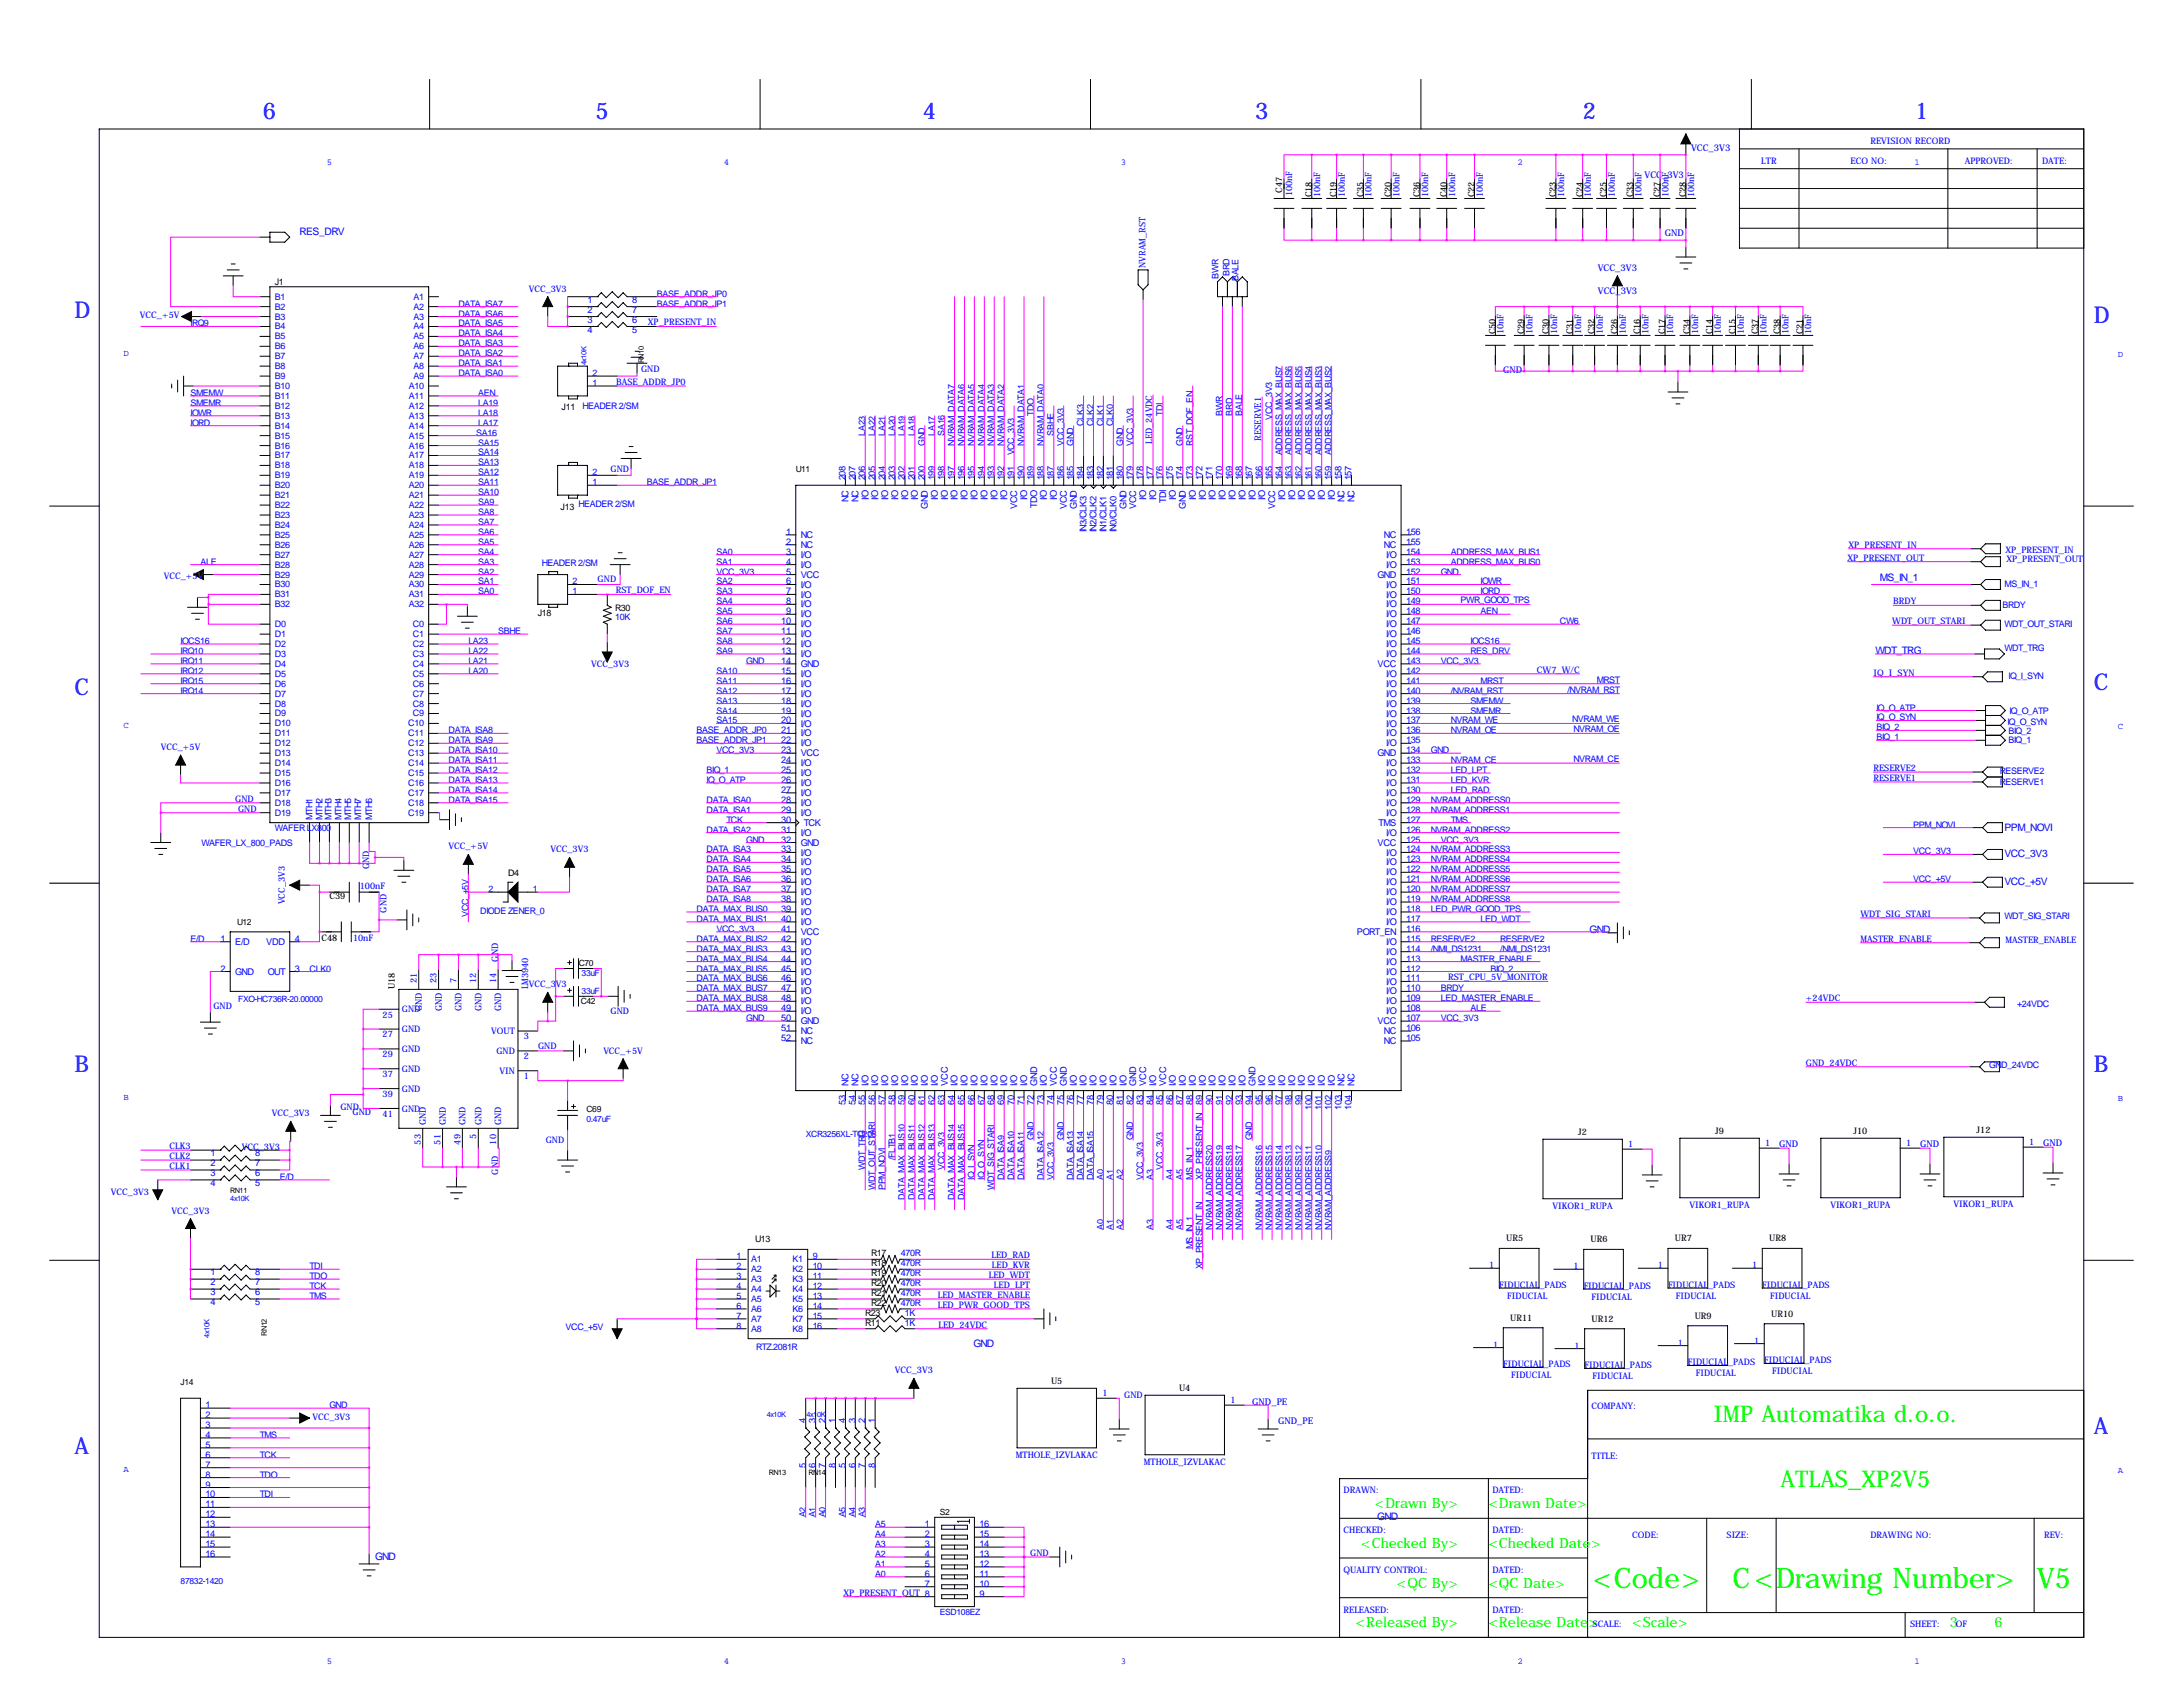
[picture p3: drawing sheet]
<svg xmlns="http://www.w3.org/2000/svg" width="559mm" height="432mm" viewBox="0 0 559 432" stroke-linecap="round" stroke-linejoin="round" font-family="sans-serif">
<defs><g id="words">
<g font-size="7.3" fill="#0f0">
<text x="407.7" y="406.4">&lt;Code&gt;</text>
<text x="443.5" y="406.4">C&lt;Drawing Number&gt;</text>
<text x="521.4" y="406.4">V5</text>
</g>
<g font-size="5.9" fill="#00f">
<text x="67.3" y="30.5">6</text>
<text x="152.4" y="30.5">5</text>
<text x="236.2" y="30.5">4</text>
<text x="321.3" y="30.5">3</text>
<text x="405.1" y="30.5">2</text>
<text x="490.2" y="30.5">1</text>
<text x="19" y="81.3">D</text>
<text x="535.9" y="82.6">D</text>
<text x="19" y="177.8">C</text>
<text x="535.9" y="176.5">C</text>
<text x="19" y="274.3">B</text>
<text x="535.9" y="274.3">B</text>
<text x="535.9" y="367">A</text>
<text x="19" y="372.1">A</text>
</g>
<g font-size="5.9" fill="#0f0">
<text x="438.7" y="364">IMP Automatika d.o.o.</text>
<text x="455.8" y="380.5">ATLAS_XP2V5</text>
</g>
<g font-size="3.6" fill="#0f0">
<text x="352" y="386.1">&lt;Drawn By&gt;</text>
<text x="381" y="386.1">&lt;Drawn Date&gt;</text>
<text x="348.4" y="396.2">&lt;Checked By&gt;</text>
<text x="381" y="396.2">&lt;Checked Date&gt;</text>
<text x="357.6" y="406.4">&lt;QC By&gt;</text>
<text x="381" y="406.4">&lt;QC Date&gt;</text>
<text x="347" y="416.6">&lt;Released By&gt;</text>
<text x="381" y="416.6">&lt;Release Date&gt;</text>
<text x="417.8" y="416.6">&lt;Scale&gt;</text>
<text x="499.1" y="416.6">3</text>
<text x="510.5" y="416.6">6</text>
</g>
<g font-size="2.6" fill="#00f">
<text x="76.7" y="60.2">RES_DRV</text>
<text x="481.2" y="148.8">MS_IN_1</text>
<text x="480.1" y="167.4">WDT_TRG</text>
<text x="513.1" y="212.6">PPM_NOVI</text>
<text x="513.1" y="219.5">VCC_3V3</text>
<text x="513.1" y="226.6">VCC_+5V</text>
<text x="406.9" y="238.8">GND</text>
<text x="249.2" y="344.7">GND</text>
<text x="352.6" y="389.1">GND</text>
<text x="96" y="399.3">GND</text>
</g>
<g font-size="2.4" fill="#00f">
<text x="432.9" y="38.6">VCC_3V3</text>
<text x="421" y="45.5">VCC_3V3</text>
<text x="426.1" y="60.3">GND</text>
<text x="409" y="69.3">VCC_3V3</text>
<text x="150.4" y="77.5">1</text>
<text x="161.8" y="77.5">8</text>
<text x="409.1" y="75.2">VCC_3V3</text>
<text x="150.4" y="80.1">2</text>
<text x="150.4" y="82.6">3</text>
<text x="161.8" y="80.1">7</text>
<text x="161.8" y="82.6">6</text>
<text x="150.4" y="85.1">4</text>
<text x="161.8" y="85.1">5</text>
<text x="384.7" y="95.4">GND</text>
<text x="322.8" y="112.9" transform="rotate(-90 322.8 112.9)">RESERVE1</text>
<text x="216.4" y="122.9" transform="rotate(-90 216.4 122.9)">208</text>
<text x="218.9" y="122.9" transform="rotate(-90 218.9 122.9)">207</text>
<text x="221.5" y="122.9" transform="rotate(-90 221.5 122.9)">206</text>
<text x="224" y="122.9" transform="rotate(-90 224 122.9)">205</text>
<text x="226.6" y="122.9" transform="rotate(-90 226.6 122.9)">204</text>
<text x="229.1" y="122.9" transform="rotate(-90 229.1 122.9)">203</text>
<text x="231.6" y="122.9" transform="rotate(-90 231.6 122.9)">202</text>
<text x="234.2" y="122.9" transform="rotate(-90 234.2 122.9)">201</text>
<text x="236.7" y="122.9" transform="rotate(-90 236.7 122.9)">200</text>
<text x="239.3" y="122.9" transform="rotate(-90 239.3 122.9)">199</text>
<text x="241.8" y="122.9" transform="rotate(-90 241.8 122.9)">198</text>
<text x="244.3" y="122.9" transform="rotate(-90 244.3 122.9)">197</text>
<text x="246.9" y="122.9" transform="rotate(-90 246.9 122.9)">196</text>
<text x="249.4" y="122.9" transform="rotate(-90 249.4 122.9)">195</text>
<text x="252" y="122.9" transform="rotate(-90 252 122.9)">194</text>
<text x="254.5" y="122.9" transform="rotate(-90 254.5 122.9)">193</text>
<text x="257" y="122.9" transform="rotate(-90 257 122.9)">192</text>
<text x="259.6" y="122.9" transform="rotate(-90 259.6 122.9)">191</text>
<text x="262.1" y="122.9" transform="rotate(-90 262.1 122.9)">190</text>
<text x="264.7" y="122.9" transform="rotate(-90 264.7 122.9)">189</text>
<text x="267.2" y="122.9" transform="rotate(-90 267.2 122.9)">188</text>
<text x="269.7" y="122.9" transform="rotate(-90 269.7 122.9)">187</text>
<text x="272.3" y="122.9" transform="rotate(-90 272.3 122.9)">186</text>
<text x="274.8" y="122.9" transform="rotate(-90 274.8 122.9)">185</text>
<text x="277.4" y="122.9" transform="rotate(-90 277.4 122.9)">184</text>
<text x="279.9" y="122.9" transform="rotate(-90 279.9 122.9)">183</text>
<text x="282.4" y="122.9" transform="rotate(-90 282.4 122.9)">182</text>
<text x="285" y="122.9" transform="rotate(-90 285 122.9)">181</text>
<text x="287.5" y="122.9" transform="rotate(-90 287.5 122.9)">180</text>
<text x="290.1" y="122.9" transform="rotate(-90 290.1 122.9)">179</text>
<text x="292.6" y="122.9" transform="rotate(-90 292.6 122.9)">178</text>
<text x="295.1" y="122.9" transform="rotate(-90 295.1 122.9)">177</text>
<text x="297.7" y="122.9" transform="rotate(-90 297.7 122.9)">176</text>
<text x="300.2" y="122.9" transform="rotate(-90 300.2 122.9)">175</text>
<text x="302.8" y="122.9" transform="rotate(-90 302.8 122.9)">174</text>
<text x="305.3" y="122.9" transform="rotate(-90 305.3 122.9)">173</text>
<text x="307.8" y="122.9" transform="rotate(-90 307.8 122.9)">172</text>
<text x="310.4" y="122.9" transform="rotate(-90 310.4 122.9)">171</text>
<text x="312.9" y="122.9" transform="rotate(-90 312.9 122.9)">170</text>
<text x="315.5" y="122.9" transform="rotate(-90 315.5 122.9)">169</text>
<text x="318" y="122.9" transform="rotate(-90 318 122.9)">168</text>
<text x="320.5" y="122.9" transform="rotate(-90 320.5 122.9)">167</text>
<text x="323.1" y="122.9" transform="rotate(-90 323.1 122.9)">166</text>
<text x="325.6" y="122.9" transform="rotate(-90 325.6 122.9)">165</text>
<text x="328.2" y="122.9" transform="rotate(-90 328.2 122.9)">164</text>
<text x="330.7" y="122.9" transform="rotate(-90 330.7 122.9)">163</text>
<text x="333.2" y="122.9" transform="rotate(-90 333.2 122.9)">162</text>
<text x="335.8" y="122.9" transform="rotate(-90 335.8 122.9)">161</text>
<text x="338.3" y="122.9" transform="rotate(-90 338.3 122.9)">160</text>
<text x="340.9" y="122.9" transform="rotate(-90 340.9 122.9)">159</text>
<text x="343.4" y="122.9" transform="rotate(-90 343.4 122.9)">158</text>
<text x="345.9" y="122.9" transform="rotate(-90 345.9 122.9)">157</text>
<text x="217.2" y="128.6" transform="rotate(-90 217.2 128.6)">NC</text>
<text x="219.7" y="128.6" transform="rotate(-90 219.7 128.6)">NC</text>
<text x="222.3" y="128.1" transform="rotate(-90 222.3 128.1)">I/O</text>
<text x="224.8" y="128.1" transform="rotate(-90 224.8 128.1)">I/O</text>
<text x="227.4" y="128.1" transform="rotate(-90 227.4 128.1)">I/O</text>
<text x="229.9" y="128.1" transform="rotate(-90 229.9 128.1)">I/O</text>
<text x="232.4" y="128.1" transform="rotate(-90 232.4 128.1)">I/O</text>
<text x="235" y="128.1" transform="rotate(-90 235 128.1)">I/O</text>
<text x="237.5" y="130.2" transform="rotate(-90 237.5 130.2)">GND</text>
<text x="240.1" y="128.1" transform="rotate(-90 240.1 128.1)">I/O</text>
<text x="242.6" y="128.1" transform="rotate(-90 242.6 128.1)">I/O</text>
<text x="245.1" y="128.1" transform="rotate(-90 245.1 128.1)">I/O</text>
<text x="247.7" y="128.1" transform="rotate(-90 247.7 128.1)">I/O</text>
<text x="250.2" y="128.1" transform="rotate(-90 250.2 128.1)">I/O</text>
<text x="252.8" y="128.1" transform="rotate(-90 252.8 128.1)">I/O</text>
<text x="255.3" y="128.1" transform="rotate(-90 255.3 128.1)">I/O</text>
<text x="257.8" y="128.1" transform="rotate(-90 257.8 128.1)">I/O</text>
<text x="260.4" y="130.2" transform="rotate(-90 260.4 130.2)">VCC</text>
<text x="262.9" y="128.1" transform="rotate(-90 262.9 128.1)">I/O</text>
<text x="265.5" y="130" transform="rotate(-90 265.5 130)">TDO</text>
<text x="268" y="128.1" transform="rotate(-90 268 128.1)">I/O</text>
<text x="270.5" y="128.1" transform="rotate(-90 270.5 128.1)">I/O</text>
<text x="273.1" y="130.2" transform="rotate(-90 273.1 130.2)">VCC</text>
<text x="275.6" y="130.2" transform="rotate(-90 275.6 130.2)">GND</text>
<text x="288.3" y="130.2" transform="rotate(-90 288.3 130.2)">GND</text>
<text x="290.9" y="130.2" transform="rotate(-90 290.9 130.2)">VCC</text>
<text x="293.4" y="128.1" transform="rotate(-90 293.4 128.1)">I/O</text>
<text x="295.9" y="128.1" transform="rotate(-90 295.9 128.1)">I/O</text>
<text x="298.5" y="128.7" transform="rotate(-90 298.5 128.7)">TDI</text>
<text x="301" y="128.1" transform="rotate(-90 301 128.1)">I/O</text>
<text x="303.6" y="130.2" transform="rotate(-90 303.6 130.2)">GND</text>
<text x="306.1" y="128.1" transform="rotate(-90 306.1 128.1)">I/O</text>
<text x="308.6" y="128.1" transform="rotate(-90 308.6 128.1)">I/O</text>
<text x="311.2" y="128.1" transform="rotate(-90 311.2 128.1)">I/O</text>
<text x="313.7" y="128.1" transform="rotate(-90 313.7 128.1)">I/O</text>
<text x="316.3" y="128.1" transform="rotate(-90 316.3 128.1)">I/O</text>
<text x="318.8" y="128.1" transform="rotate(-90 318.8 128.1)">I/O</text>
<text x="321.3" y="128.1" transform="rotate(-90 321.3 128.1)">I/O</text>
<text x="323.9" y="128.1" transform="rotate(-90 323.9 128.1)">I/O</text>
<text x="326.4" y="130.2" transform="rotate(-90 326.4 130.2)">VCC</text>
<text x="329" y="128.1" transform="rotate(-90 329 128.1)">I/O</text>
<text x="331.5" y="128.1" transform="rotate(-90 331.5 128.1)">I/O</text>
<text x="334" y="128.1" transform="rotate(-90 334 128.1)">I/O</text>
<text x="336.6" y="128.1" transform="rotate(-90 336.6 128.1)">I/O</text>
<text x="339.1" y="128.1" transform="rotate(-90 339.1 128.1)">I/O</text>
<text x="341.7" y="128.1" transform="rotate(-90 341.7 128.1)">I/O</text>
<text x="344.2" y="128.6" transform="rotate(-90 344.2 128.6)">NC</text>
<text x="346.7" y="128.6" transform="rotate(-90 346.7 128.6)">NC</text>
<text x="201.2" y="136.9">1</text>
<text x="205" y="137.7">NC</text>
<text x="278.2" y="136.2" transform="rotate(-90 278.2 136.2)">IN3/CLK3</text>
<text x="280.7" y="136.2" transform="rotate(-90 280.7 136.2)">IN2/CLK2</text>
<text x="283.2" y="136.2" transform="rotate(-90 283.2 136.2)">IN1/CLK1</text>
<text x="285.8" y="136.2" transform="rotate(-90 285.8 136.2)">IN0/CLK0</text>
<text x="354.3" y="137.7">NC</text>
<text x="359.9" y="136.9">156</text>
<text x="201.2" y="139.4">2</text>
<text x="201.2" y="142">3</text>
<text x="205" y="140.2">NC</text>
<text x="205" y="142.8">I/O</text>
<text x="354.3" y="140.2">NC</text>
<text x="354.8" y="142.8">I/O</text>
<text x="359.9" y="139.4">155</text>
<text x="359.9" y="142">154</text>
<text x="201.2" y="144.5">4</text>
<text x="201.2" y="147.1">5</text>
<text x="201.2" y="149.6">6</text>
<text x="205" y="145.3">I/O</text>
<text x="205" y="147.9">VCC</text>
<text x="352.6" y="147.9">GND</text>
<text x="354.8" y="145.3">I/O</text>
<text x="359.9" y="147.1">152</text>
<text x="359.9" y="149.6">151</text>
<text x="359.9" y="144.5">153</text>
<text x="201.2" y="152.1">7</text>
<text x="201.2" y="154.7">8</text>
<text x="205" y="152.9">I/O</text>
<text x="205" y="155.5">I/O</text>
<text x="205" y="150.4">I/O</text>
<text x="354.8" y="155.5">I/O</text>
<text x="354.8" y="152.9">I/O</text>
<text x="354.8" y="150.4">I/O</text>
<text x="359.9" y="154.7">149</text>
<text x="359.9" y="152.1">150</text>
<text x="200" y="159.8">10</text>
<text x="201.2" y="157.2">9</text>
<text x="205" y="158">I/O</text>
<text x="205" y="160.6">I/O</text>
<text x="354.8" y="160.6">I/O</text>
<text x="354.8" y="158">I/O</text>
<text x="359.9" y="159.8">147</text>
<text x="359.9" y="157.2">148</text>
<text x="200" y="162.3">11</text>
<text x="200" y="164.8">12</text>
<text x="200" y="167.4">13</text>
<text x="205" y="163.1">I/O</text>
<text x="205" y="165.6">I/O</text>
<text x="354.8" y="165.6">I/O</text>
<text x="354.8" y="163.1">I/O</text>
<text x="359.9" y="167.4">144</text>
<text x="359.9" y="164.8">145</text>
<text x="359.9" y="162.3">146</text>
<text x="200" y="172.5">15</text>
<text x="200" y="169.9">14</text>
<text x="205" y="173.3">I/O</text>
<text x="205" y="170.7">GND</text>
<text x="205" y="168.2">I/O</text>
<text x="352.6" y="170.7">VCC</text>
<text x="354.8" y="173.3">I/O</text>
<text x="354.8" y="168.2">I/O</text>
<text x="359.9" y="172.5">142</text>
<text x="359.9" y="169.9">143</text>
<text x="200" y="175">16</text>
<text x="200" y="177.5">17</text>
<text x="205" y="175.8">I/O</text>
<text x="205" y="178.3">I/O</text>
<text x="354.8" y="178.3">I/O</text>
<text x="354.8" y="175.8">I/O</text>
<text x="359.9" y="177.5">140</text>
<text x="359.9" y="175">141</text>
<text x="200" y="180.1">18</text>
<text x="200" y="182.6">19</text>
<text x="200" y="185.2">20</text>
<text x="205" y="180.9">I/O</text>
<text x="205" y="183.4">I/O</text>
<text x="205" y="186">I/O</text>
<text x="354.8" y="180.9">I/O</text>
<text x="354.8" y="186">I/O</text>
<text x="354.8" y="183.4">I/O</text>
<text x="359.9" y="180.1">139</text>
<text x="359.9" y="185.2">137</text>
<text x="359.9" y="182.6">138</text>
<text x="200" y="187.7">21</text>
<text x="200" y="190.2">22</text>
<text x="205" y="188.5">I/O</text>
<text x="205" y="191">I/O</text>
<text x="354.8" y="188.5">I/O</text>
<text x="354.8" y="191">I/O</text>
<text x="359.9" y="187.7">136</text>
<text x="359.9" y="190.2">135</text>
<text x="200" y="197.9">25</text>
<text x="200" y="192.8">23</text>
<text x="200" y="195.3">24</text>
<text x="205" y="193.6">VCC</text>
<text x="205" y="196.1">I/O</text>
<text x="352.6" y="193.6">GND</text>
<text x="354.8" y="196.1">I/O</text>
<text x="359.9" y="197.9">132</text>
<text x="359.9" y="195.3">133</text>
<text x="359.9" y="192.8">134</text>
<text x="200" y="200.4">26</text>
<text x="200" y="202.9">27</text>
<text x="205" y="198.7">I/O</text>
<text x="205" y="201.2">I/O</text>
<text x="205" y="203.7">I/O</text>
<text x="354.8" y="201.2">I/O</text>
<text x="354.8" y="198.7">I/O</text>
<text x="354.8" y="203.7">I/O</text>
<text x="359.9" y="200.4">131</text>
<text x="359.9" y="202.9">130</text>
<text x="200" y="205.5">28</text>
<text x="200" y="208">29</text>
<text x="205" y="206.3">I/O</text>
<text x="205" y="208.8">I/O</text>
<text x="354.8" y="208.8">I/O</text>
<text x="354.8" y="206.3">I/O</text>
<text x="359.9" y="208">128</text>
<text x="359.9" y="205.5">129</text>
<text x="200" y="213.1">31</text>
<text x="200" y="210.6">30</text>
<text x="200" y="215.6">32</text>
<text x="205" y="213.9">I/O</text>
<text x="205.7" y="211.4">TCK</text>
<text x="352.9" y="211.4">TMS</text>
<text x="354.8" y="213.9">I/O</text>
<text x="359.9" y="210.6">127</text>
<text x="359.9" y="215.6">125</text>
<text x="359.9" y="213.1">126</text>
<text x="200" y="220.7">34</text>
<text x="200" y="218.2">33</text>
<text x="205" y="221.5">I/O</text>
<text x="205" y="216.4">GND</text>
<text x="205" y="219">I/O</text>
<text x="352.6" y="216.4">VCC</text>
<text x="354.8" y="221.5">I/O</text>
<text x="354.8" y="219">I/O</text>
<text x="359.9" y="220.7">123</text>
<text x="359.9" y="218.2">124</text>
<text x="200" y="223.3">35</text>
<text x="200" y="225.8">36</text>
<text x="205" y="224.1">I/O</text>
<text x="205" y="226.6">I/O</text>
<text x="354.8" y="226.6">I/O</text>
<text x="354.8" y="224.1">I/O</text>
<text x="359.9" y="225.8">121</text>
<text x="359.9" y="223.3">122</text>
<text x="200" y="228.3">37</text>
<text x="200" y="230.9">38</text>
<text x="200" y="233.4">39</text>
<text x="205" y="229.1">I/O</text>
<text x="205" y="231.7">I/O</text>
<text x="354.8" y="231.7">I/O</text>
<text x="354.8" y="229.1">I/O</text>
<text x="359.9" y="233.4">118</text>
<text x="359.9" y="230.9">119</text>
<text x="359.9" y="228.3">120</text>
<text x="200" y="236">40</text>
<text x="200" y="238.5">41</text>
<text x="205" y="234.2">I/O</text>
<text x="205" y="236.8">I/O</text>
<text x="205" y="239.3">VCC</text>
<text x="347.3" y="239.3">PORT_EN</text>
<text x="354.8" y="236.8">I/O</text>
<text x="354.8" y="234.2">I/O</text>
<text x="359.9" y="236">117</text>
<text x="359.9" y="238.5">116</text>
<text x="56.4" y="241">1</text>
<text x="60.2" y="241.8">E/D</text>
<text x="68.1" y="241.8">VDD</text>
<text x="75.4" y="241">4</text>
<text x="200" y="241">42</text>
<text x="200" y="243.6">43</text>
<text x="205" y="241.8">I/O</text>
<text x="205" y="244.4">I/O</text>
<text x="354.8" y="244.4">I/O</text>
<text x="354.8" y="241.8">I/O</text>
<text x="359.9" y="243.6">114</text>
<text x="359.9" y="241">115</text>
<text x="56.4" y="248.7">2</text>
<text x="60.2" y="249.5">GND</text>
<text x="68.6" y="249.5">OUT</text>
<text x="75.4" y="248.7">3</text>
<text x="200" y="248.7">45</text>
<text x="200" y="251.2">46</text>
<text x="200" y="246.1">44</text>
<text x="205" y="249.5">I/O</text>
<text x="205" y="252">I/O</text>
<text x="205" y="246.9">I/O</text>
<text x="354.8" y="252">I/O</text>
<text x="354.8" y="249.5">I/O</text>
<text x="354.8" y="246.9">I/O</text>
<text x="359.9" y="251.2">111</text>
<text x="359.9" y="248.7">112</text>
<text x="359.9" y="246.1">113</text>
<text x="200" y="253.7">47</text>
<text x="200" y="256.3">48</text>
<text x="205" y="254.5">I/O</text>
<text x="205" y="257.1">I/O</text>
<text x="354.8" y="257.1">I/O</text>
<text x="354.8" y="254.5">I/O</text>
<text x="359.9" y="256.3">109</text>
<text x="359.9" y="253.7">110</text>
<text x="200" y="258.8">49</text>
<text x="200" y="261.4">50</text>
<text x="200" y="263.9">51</text>
<text x="205" y="259.6">I/O</text>
<text x="205" y="262.2">GND</text>
<text x="352.6" y="262.2">VCC</text>
<text x="354.8" y="259.6">I/O</text>
<text x="359.9" y="263.9">106</text>
<text x="359.9" y="258.8">108</text>
<text x="359.9" y="261.4">107</text>
<text x="200" y="266.4">52</text>
<text x="205" y="264.7">NC</text>
<text x="205" y="267.2">NC</text>
<text x="354.3" y="264.7">NC</text>
<text x="354.3" y="267.2">NC</text>
<text x="359.9" y="266.4">105</text>
<text x="217.2" y="277.9" transform="rotate(-90 217.2 277.9)">NC</text>
<text x="219.7" y="277.9" transform="rotate(-90 219.7 277.9)">NC</text>
<text x="222.3" y="277.9" transform="rotate(-90 222.3 277.9)">I/O</text>
<text x="224.8" y="277.9" transform="rotate(-90 224.8 277.9)">I/O</text>
<text x="227.4" y="277.9" transform="rotate(-90 227.4 277.9)">I/O</text>
<text x="229.9" y="277.9" transform="rotate(-90 229.9 277.9)">I/O</text>
<text x="232.4" y="277.9" transform="rotate(-90 232.4 277.9)">I/O</text>
<text x="235" y="277.9" transform="rotate(-90 235 277.9)">I/O</text>
<text x="237.5" y="277.9" transform="rotate(-90 237.5 277.9)">I/O</text>
<text x="240.1" y="277.9" transform="rotate(-90 240.1 277.9)">I/O</text>
<text x="242.6" y="277.9" transform="rotate(-90 242.6 277.9)">VCC</text>
<text x="245.1" y="277.9" transform="rotate(-90 245.1 277.9)">I/O</text>
<text x="247.7" y="277.9" transform="rotate(-90 247.7 277.9)">I/O</text>
<text x="250.2" y="277.9" transform="rotate(-90 250.2 277.9)">I/O</text>
<text x="252.8" y="277.9" transform="rotate(-90 252.8 277.9)">I/O</text>
<text x="255.3" y="277.9" transform="rotate(-90 255.3 277.9)">I/O</text>
<text x="257.8" y="277.9" transform="rotate(-90 257.8 277.9)">I/O</text>
<text x="260.4" y="277.9" transform="rotate(-90 260.4 277.9)">I/O</text>
<text x="262.9" y="277.9" transform="rotate(-90 262.9 277.9)">I/O</text>
<text x="265.5" y="277.9" transform="rotate(-90 265.5 277.9)">GND</text>
<text x="268" y="277.9" transform="rotate(-90 268 277.9)">I/O</text>
<text x="270.5" y="277.9" transform="rotate(-90 270.5 277.9)">VCC</text>
<text x="273.1" y="277.9" transform="rotate(-90 273.1 277.9)">GND</text>
<text x="275.6" y="277.9" transform="rotate(-90 275.6 277.9)">I/O</text>
<text x="278.2" y="277.9" transform="rotate(-90 278.2 277.9)">I/O</text>
<text x="280.7" y="277.9" transform="rotate(-90 280.7 277.9)">I/O</text>
<text x="283.2" y="277.9" transform="rotate(-90 283.2 277.9)">I/O</text>
<text x="285.8" y="277.9" transform="rotate(-90 285.8 277.9)">I/O</text>
<text x="288.3" y="277.9" transform="rotate(-90 288.3 277.9)">I/O</text>
<text x="290.9" y="277.9" transform="rotate(-90 290.9 277.9)">GND</text>
<text x="293.4" y="277.9" transform="rotate(-90 293.4 277.9)">VCC</text>
<text x="295.9" y="277.9" transform="rotate(-90 295.9 277.9)">I/O</text>
<text x="298.5" y="277.9" transform="rotate(-90 298.5 277.9)">VCC</text>
<text x="301" y="277.9" transform="rotate(-90 301 277.9)">I/O</text>
<text x="303.6" y="277.9" transform="rotate(-90 303.6 277.9)">I/O</text>
<text x="306.1" y="277.9" transform="rotate(-90 306.1 277.9)">I/O</text>
<text x="308.6" y="277.9" transform="rotate(-90 308.6 277.9)">I/O</text>
<text x="311.2" y="277.9" transform="rotate(-90 311.2 277.9)">I/O</text>
<text x="313.7" y="277.9" transform="rotate(-90 313.7 277.9)">I/O</text>
<text x="316.3" y="277.9" transform="rotate(-90 316.3 277.9)">I/O</text>
<text x="318.8" y="277.9" transform="rotate(-90 318.8 277.9)">I/O</text>
<text x="321.3" y="277.9" transform="rotate(-90 321.3 277.9)">GND</text>
<text x="323.9" y="277.9" transform="rotate(-90 323.9 277.9)">I/O</text>
<text x="326.4" y="277.9" transform="rotate(-90 326.4 277.9)">I/O</text>
<text x="329" y="277.9" transform="rotate(-90 329 277.9)">I/O</text>
<text x="331.5" y="277.9" transform="rotate(-90 331.5 277.9)">I/O</text>
<text x="334" y="277.9" transform="rotate(-90 334 277.9)">I/O</text>
<text x="336.6" y="277.9" transform="rotate(-90 336.6 277.9)">I/O</text>
<text x="339.1" y="277.9" transform="rotate(-90 339.1 277.9)">I/O</text>
<text x="341.7" y="277.9" transform="rotate(-90 341.7 277.9)">I/O</text>
<text x="344.2" y="277.9" transform="rotate(-90 344.2 277.9)">NC</text>
<text x="346.7" y="277.9" transform="rotate(-90 346.7 277.9)">NC</text>
<text x="216.4" y="282.9" transform="rotate(-90 216.4 282.9)">53</text>
<text x="218.9" y="282.9" transform="rotate(-90 218.9 282.9)">54</text>
<text x="221.5" y="282.9" transform="rotate(-90 221.5 282.9)">55</text>
<text x="224" y="282.9" transform="rotate(-90 224 282.9)">56</text>
<text x="226.6" y="282.9" transform="rotate(-90 226.6 282.9)">57</text>
<text x="229.1" y="282.9" transform="rotate(-90 229.1 282.9)">58</text>
<text x="231.6" y="282.9" transform="rotate(-90 231.6 282.9)">59</text>
<text x="234.2" y="282.9" transform="rotate(-90 234.2 282.9)">60</text>
<text x="236.7" y="282.9" transform="rotate(-90 236.7 282.9)">61</text>
<text x="239.3" y="282.9" transform="rotate(-90 239.3 282.9)">62</text>
<text x="241.8" y="282.9" transform="rotate(-90 241.8 282.9)">63</text>
<text x="244.3" y="282.9" transform="rotate(-90 244.3 282.9)">64</text>
<text x="246.9" y="282.9" transform="rotate(-90 246.9 282.9)">65</text>
<text x="249.4" y="282.9" transform="rotate(-90 249.4 282.9)">66</text>
<text x="252" y="282.9" transform="rotate(-90 252 282.9)">67</text>
<text x="254.5" y="282.9" transform="rotate(-90 254.5 282.9)">68</text>
<text x="257" y="282.9" transform="rotate(-90 257 282.9)">69</text>
<text x="259.6" y="282.9" transform="rotate(-90 259.6 282.9)">70</text>
<text x="262.1" y="282.9" transform="rotate(-90 262.1 282.9)">71</text>
<text x="264.7" y="282.9" transform="rotate(-90 264.7 282.9)">72</text>
<text x="267.2" y="282.9" transform="rotate(-90 267.2 282.9)">73</text>
<text x="269.7" y="282.9" transform="rotate(-90 269.7 282.9)">74</text>
<text x="272.3" y="282.9" transform="rotate(-90 272.3 282.9)">75</text>
<text x="274.8" y="282.9" transform="rotate(-90 274.8 282.9)">76</text>
<text x="277.4" y="282.9" transform="rotate(-90 277.4 282.9)">77</text>
<text x="279.9" y="282.9" transform="rotate(-90 279.9 282.9)">78</text>
<text x="282.4" y="282.9" transform="rotate(-90 282.4 282.9)">79</text>
<text x="285" y="282.9" transform="rotate(-90 285 282.9)">80</text>
<text x="287.5" y="282.9" transform="rotate(-90 287.5 282.9)">81</text>
<text x="290.1" y="282.9" transform="rotate(-90 290.1 282.9)">82</text>
<text x="292.6" y="282.9" transform="rotate(-90 292.6 282.9)">83</text>
<text x="295.1" y="282.9" transform="rotate(-90 295.1 282.9)">84</text>
<text x="297.7" y="282.9" transform="rotate(-90 297.7 282.9)">85</text>
<text x="300.2" y="282.9" transform="rotate(-90 300.2 282.9)">86</text>
<text x="302.8" y="282.9" transform="rotate(-90 302.8 282.9)">87</text>
<text x="305.3" y="282.9" transform="rotate(-90 305.3 282.9)">88</text>
<text x="307.8" y="282.9" transform="rotate(-90 307.8 282.9)">89</text>
<text x="310.4" y="282.9" transform="rotate(-90 310.4 282.9)">90</text>
<text x="312.9" y="282.9" transform="rotate(-90 312.9 282.9)">91</text>
<text x="315.5" y="282.9" transform="rotate(-90 315.5 282.9)">92</text>
<text x="318" y="282.9" transform="rotate(-90 318 282.9)">93</text>
<text x="320.5" y="282.9" transform="rotate(-90 320.5 282.9)">94</text>
<text x="323.1" y="282.9" transform="rotate(-90 323.1 282.9)">95</text>
<text x="325.6" y="282.9" transform="rotate(-90 325.6 282.9)">96</text>
<text x="328.2" y="282.9" transform="rotate(-90 328.2 282.9)">97</text>
<text x="330.7" y="282.9" transform="rotate(-90 330.7 282.9)">98</text>
<text x="333.2" y="282.9" transform="rotate(-90 333.2 282.9)">99</text>
<text x="335.8" y="284.1" transform="rotate(-90 335.8 284.1)">100</text>
<text x="338.3" y="284.1" transform="rotate(-90 338.3 284.1)">101</text>
<text x="340.9" y="284.1" transform="rotate(-90 340.9 284.1)">102</text>
<text x="343.4" y="284.1" transform="rotate(-90 343.4 284.1)">103</text>
<text x="345.9" y="284.1" transform="rotate(-90 345.9 284.1)">104</text>
<text x="455.4" y="293.6">GND</text>
<text x="491.5" y="293.6">GND</text>
<text x="523" y="293.4">GND</text>
<text x="53.9" y="296">1</text>
<text x="53.9" y="298.5">2</text>
<text x="65.3" y="296">8</text>
<text x="65.3" y="298.5">7</text>
<text x="53.9" y="301">3</text>
<text x="53.9" y="303.6">4</text>
<text x="65.3" y="301">6</text>
<text x="65.3" y="303.6">5</text>
<text x="53.9" y="326.4">1</text>
<text x="53.9" y="329">2</text>
<text x="65.3" y="326.4">8</text>
<text x="65.3" y="329">7</text>
<text x="53.9" y="331.5">3</text>
<text x="53.9" y="334.1">4</text>
<text x="65.3" y="331.5">6</text>
<text x="65.3" y="334.1">5</text>
<text x="320.5" y="359.7">GND_PE</text>
<text x="52.6" y="360.4">1</text>
<text x="52.6" y="363">2</text>
<text x="52.6" y="365.5">3</text>
<text x="206.2" y="364.2" transform="rotate(-90 206.2 364.2)">4</text>
<text x="208.8" y="364.2" transform="rotate(-90 208.8 364.2)">3</text>
<text x="211.3" y="364.2" transform="rotate(-90 211.3 364.2)">2</text>
<text x="213.9" y="364.2" transform="rotate(-90 213.9 364.2)">1</text>
<text x="216.4" y="364.2" transform="rotate(-90 216.4 364.2)">4</text>
<text x="218.9" y="364.2" transform="rotate(-90 218.9 364.2)">3</text>
<text x="221.5" y="364.2" transform="rotate(-90 221.5 364.2)">2</text>
<text x="224" y="364.2" transform="rotate(-90 224 364.2)">1</text>
<text x="327.2" y="364.5">GND_PE</text>
<text x="52.6" y="368">4</text>
<text x="52.6" y="370.6">5</text>
<text x="52.6" y="373.1">6</text>
<text x="52.6" y="375.7">7</text>
<text x="206.2" y="375.6" transform="rotate(-90 206.2 375.6)">5</text>
<text x="208.8" y="375.6" transform="rotate(-90 208.8 375.6)">6</text>
<text x="211.3" y="375.6" transform="rotate(-90 211.3 375.6)">7</text>
<text x="213.9" y="375.6" transform="rotate(-90 213.9 375.6)">8</text>
<text x="216.4" y="375.6" transform="rotate(-90 216.4 375.6)">5</text>
<text x="218.9" y="375.6" transform="rotate(-90 218.9 375.6)">6</text>
<text x="221.5" y="375.6" transform="rotate(-90 221.5 375.6)">7</text>
<text x="224" y="375.6" transform="rotate(-90 224 375.6)">8</text>
<text x="52.6" y="378.2">8</text>
<text x="52.6" y="380.7">9</text>
<text x="52.6" y="383.3">10</text>
<text x="52.6" y="385.8">11</text>
<text x="52.6" y="388.4">12</text>
<text x="52.6" y="390.9">13</text>
<text x="52.6" y="393.4">14</text>
<text x="52.6" y="396">15</text>
<text x="236.8" y="390.9">1</text>
<text x="236.8" y="393.4">2</text>
<text x="236.8" y="396">3</text>
<text x="250.7" y="390.9">16</text>
<text x="250.7" y="393.4">15</text>
<text x="250.7" y="396">14</text>
<text x="52.6" y="398.5">16</text>
<text x="236.8" y="398.5">4</text>
<text x="236.8" y="401.1">5</text>
<text x="250.7" y="398.5">13</text>
<text x="250.7" y="401.1">12</text>
<text x="236.8" y="403.6">6</text>
<text x="236.8" y="406.1">7</text>
<text x="250.7" y="403.6">11</text>
<text x="250.7" y="406.1">10</text>
<text x="250.7" y="408.7">9</text>
</g>
<g font-size="2.3" fill="#00f">
<text x="450.8" y="41.9">LTR</text>
<text x="473.7" y="41.9">ECO NO:</text>
<text x="478.8" y="36.8">REVISION RECORD</text>
<text x="502.9" y="41.9">APPROVED:</text>
<text x="522.7" y="41.9">DATE:</text>
<text x="83.7" y="42.3">5</text>
<text x="185.3" y="42.3">4</text>
<text x="286.9" y="42.3">3</text>
<text x="388.5" y="42.3">2</text>
<text x="490.1" y="42.3">1</text>
<text x="330.8" y="50.3" transform="rotate(-90 330.8 50.3)">100nF</text>
<text x="337.9" y="50.5" transform="rotate(-90 337.9 50.5)">100nF</text>
<text x="344.3" y="50.5" transform="rotate(-90 344.3 50.5)">100nF</text>
<text x="351.1" y="50.5" transform="rotate(-90 351.1 50.5)">100nF</text>
<text x="358.2" y="50.5" transform="rotate(-90 358.2 50.5)">100nF</text>
<text x="365.6" y="50.5" transform="rotate(-90 365.6 50.5)">100nF</text>
<text x="372.5" y="50.5" transform="rotate(-90 372.5 50.5)">100nF</text>
<text x="379.6" y="50.5" transform="rotate(-90 379.6 50.5)">100nF</text>
<text x="400.4" y="50.5" transform="rotate(-90 400.4 50.5)">100nF</text>
<text x="407.2" y="50.5" transform="rotate(-90 407.2 50.5)">100nF</text>
<text x="413.3" y="50.5" transform="rotate(-90 413.3 50.5)">100nF</text>
<text x="420.2" y="50.5" transform="rotate(-90 420.2 50.5)">100nF</text>
<text x="427.1" y="50.5" transform="rotate(-90 427.1 50.5)">100nF</text>
<text x="433.7" y="50.5" transform="rotate(-90 433.7 50.5)">100nF</text>
<text x="293.2" y="68.6" transform="rotate(-90 293.2 68.6)">NVRAM_RST</text>
<text x="311.9" y="71.4" transform="rotate(-90 311.9 71.4)">BWR</text>
<text x="314.7" y="70.6" transform="rotate(-90 314.7 70.6)">BRD</text>
<text x="317" y="71.9" transform="rotate(-90 317 71.9)">BALE</text>
<text x="70.4" y="76.7">B1</text>
<text x="105.8" y="76.7">A1</text>
<text x="135.3" y="74.7">VCC_3V3</text>
<text x="168.1" y="75.9">BASE_ADDR_JP0</text>
<text x="35.8" y="81.3">VCC_+5V</text>
<text x="48.8" y="83.6">IRQ9</text>
<text x="70.4" y="79.3">B2</text>
<text x="70.4" y="81.8">B3</text>
<text x="105.8" y="79.3">A2</text>
<text x="105.8" y="81.8">A3</text>
<text x="117.3" y="81">DATA_ISA6</text>
<text x="117.3" y="78.5">DATA_ISA7</text>
<text x="117.3" y="83.6">DATA_ISA5</text>
<text x="165.9" y="83.3">XP_PRESENT_IN</text>
<text x="168.1" y="78.5">BASE_ADDR_JP1</text>
<text x="70.4" y="84.3">B4</text>
<text x="70.4" y="86.9">B5</text>
<text x="70.4" y="89.4">B6</text>
<text x="105.8" y="84.3">A4</text>
<text x="105.8" y="86.9">A5</text>
<text x="105.8" y="89.4">A6</text>
<text x="117.3" y="88.6">DATA_ISA3</text>
<text x="117.3" y="86.1">DATA_ISA4</text>
<text x="384.9" y="85.6" transform="rotate(-90 384.9 85.6)">10nF</text>
<text x="392.3" y="85.6" transform="rotate(-90 392.3 85.6)">10nF</text>
<text x="398.6" y="85.6" transform="rotate(-90 398.6 85.6)">10nF</text>
<text x="404.7" y="85.6" transform="rotate(-90 404.7 85.6)">10nF</text>
<text x="410.3" y="85.6" transform="rotate(-90 410.3 85.6)">10nF</text>
<text x="416.1" y="85.6" transform="rotate(-90 416.1 85.6)">10nF</text>
<text x="422" y="85.6" transform="rotate(-90 422 85.6)">10nF</text>
<text x="428.3" y="85.6" transform="rotate(-90 428.3 85.6)">10nF</text>
<text x="434.7" y="85.6" transform="rotate(-90 434.7 85.6)">10nF</text>
<text x="440.5" y="85.6" transform="rotate(-90 440.5 85.6)">10nF</text>
<text x="446.4" y="85.6" transform="rotate(-90 446.4 85.6)">10nF</text>
<text x="452.2" y="85.6" transform="rotate(-90 452.2 85.6)">10nF</text>
<text x="457.8" y="85.6" transform="rotate(-90 457.8 85.6)">10nF</text>
<text x="463.6" y="85.6" transform="rotate(-90 463.6 85.6)">10nF</text>
<text x="31.6" y="91.1">D</text>
<text x="70.4" y="92">B7</text>
<text x="70.4" y="94.5">B8</text>
<text x="105.8" y="92">A7</text>
<text x="105.8" y="94.5">A8</text>
<text x="117.3" y="91.2">DATA_ISA2</text>
<text x="117.3" y="93.7">DATA_ISA1</text>
<text x="164.1" y="95.3">GND</text>
<text x="542.1" y="91.3">D</text>
<text x="48.8" y="101.3">SMEMW</text>
<text x="70.4" y="97">B9</text>
<text x="70.4" y="99.6">B10</text>
<text x="104.6" y="99.6">A10</text>
<text x="105.8" y="97">A9</text>
<text x="117.3" y="96.3">DATA_ISA0</text>
<text x="122.4" y="101.3">AEN</text>
<text x="151.6" y="98.8">1</text>
<text x="151.6" y="96.3">2</text>
<text x="157.7" y="98.6">BASE_ADDR_JP0</text>
<text x="48.8" y="103.9">SMEMR</text>
<text x="48.8" y="106.4">IOWR</text>
<text x="70.4" y="102.1">B11</text>
<text x="70.4" y="104.7">B12</text>
<text x="70.4" y="107.2">B13</text>
<text x="104.6" y="102.1">A11</text>
<text x="104.6" y="104.7">A12</text>
<text x="104.6" y="107.2">A13</text>
<text x="122.4" y="106.4">LA18</text>
<text x="122.4" y="103.9">LA19</text>
<text x="149.1" y="104.7">HEADER 2/SM</text>
<text x="264.7" y="106.4" transform="rotate(-90 264.7 106.4)">TDO</text>
<text x="297.7" y="106.4" transform="rotate(-90 297.7 106.4)">TDI</text>
<text x="312.9" y="106.4" transform="rotate(-90 312.9 106.4)">BWR</text>
<text x="315.5" y="106.4" transform="rotate(-90 315.5 106.4)">BRD</text>
<text x="318" y="106.4" transform="rotate(-90 318 106.4)">BALE</text>
<text x="325.6" y="107.4" transform="rotate(-90 325.6 107.4)">VCC_3V3</text>
<text x="48.8" y="109">IORD</text>
<text x="70.4" y="109.7">B14</text>
<text x="70.4" y="112.3">B15</text>
<text x="104.6" y="109.7">A14</text>
<text x="104.6" y="112.3">A15</text>
<text x="121.9" y="111.5">SA16</text>
<text x="122.4" y="109">LA17</text>
<text x="221.5" y="111.5" transform="rotate(-90 221.5 111.5)">LA23</text>
<text x="224" y="111.5" transform="rotate(-90 224 111.5)">LA22</text>
<text x="226.6" y="111.5" transform="rotate(-90 226.6 111.5)">LA21</text>
<text x="229.1" y="111.5" transform="rotate(-90 229.1 111.5)">LA20</text>
<text x="231.6" y="111.5" transform="rotate(-90 231.6 111.5)">LA19</text>
<text x="234.2" y="111.5" transform="rotate(-90 234.2 111.5)">LA18</text>
<text x="239.3" y="111.5" transform="rotate(-90 239.3 111.5)">LA17</text>
<text x="241.8" y="111.5" transform="rotate(-90 241.8 111.5)">SA16</text>
<text x="269.7" y="111.5" transform="rotate(-90 269.7 111.5)">SBHE</text>
<text x="277.4" y="109" transform="rotate(-90 277.4 109)">CLK3</text>
<text x="279.9" y="109" transform="rotate(-90 279.9 109)">CLK2</text>
<text x="282.4" y="109" transform="rotate(-90 282.4 109)">CLK1</text>
<text x="285" y="109" transform="rotate(-90 285 109)">CLK0</text>
<text x="294.9" y="113.6" transform="rotate(-90 294.9 113.6)">LED_24VDC</text>
<text x="70.4" y="114.8">B16</text>
<text x="70.4" y="117.4">B17</text>
<text x="70.4" y="119.9">B18</text>
<text x="104.6" y="114.8">A16</text>
<text x="104.6" y="117.4">A17</text>
<text x="104.6" y="119.9">A18</text>
<text x="122.4" y="114">SA15</text>
<text x="122.4" y="116.6">SA14</text>
<text x="122.4" y="119.1">SA13</text>
<text x="236.7" y="114" transform="rotate(-90 236.7 114)">GND</text>
<text x="244.3" y="114" transform="rotate(-90 244.3 114)">NVRAM_DATA7</text>
<text x="246.9" y="114" transform="rotate(-90 246.9 114)">NVRAM_DATA6</text>
<text x="249.4" y="114" transform="rotate(-90 249.4 114)">NVRAM_DATA5</text>
<text x="252" y="114" transform="rotate(-90 252 114)">NVRAM_DATA4</text>
<text x="254.5" y="114" transform="rotate(-90 254.5 114)">NVRAM_DATA3</text>
<text x="257" y="114" transform="rotate(-90 257 114)">NVRAM_DATA2</text>
<text x="259.6" y="116.6" transform="rotate(-90 259.6 116.6)">VCC_3V3</text>
<text x="262.1" y="114" transform="rotate(-90 262.1 114)">NVRAM_DATA1</text>
<text x="267.2" y="114" transform="rotate(-90 267.2 114)">NVRAM_DATA0</text>
<text x="272.3" y="114" transform="rotate(-90 272.3 114)">VCC_3V3</text>
<text x="274.8" y="114" transform="rotate(-90 274.8 114)">GND</text>
<text x="287.5" y="114" transform="rotate(-90 287.5 114)">GND</text>
<text x="290.1" y="114" transform="rotate(-90 290.1 114)">VCC_3V3</text>
<text x="302.8" y="114" transform="rotate(-90 302.8 114)">GND</text>
<text x="305.3" y="114" transform="rotate(-90 305.3 114)">RST_DOF_EN</text>
<text x="328.2" y="116.6" transform="rotate(-90 328.2 116.6)">ADDRESS_MAX_BUS7</text>
<text x="330.7" y="116.6" transform="rotate(-90 330.7 116.6)">ADDRESS_MAX_BUS6</text>
<text x="333.2" y="116.6" transform="rotate(-90 333.2 116.6)">ADDRESS_MAX_BUS5</text>
<text x="335.8" y="116.6" transform="rotate(-90 335.8 116.6)">ADDRESS_MAX_BUS4</text>
<text x="338.3" y="116.6" transform="rotate(-90 338.3 116.6)">ADDRESS_MAX_BUS3</text>
<text x="340.9" y="116.6" transform="rotate(-90 340.9 116.6)">ADDRESS_MAX_BUS2</text>
<text x="70.4" y="122.4">B19</text>
<text x="70.4" y="125">B20</text>
<text x="104.6" y="122.4">A19</text>
<text x="104.6" y="125">A20</text>
<text x="122.4" y="124.2">SA11</text>
<text x="122.4" y="121.7">SA12</text>
<text x="151.6" y="124.2">1</text>
<text x="151.6" y="121.7">2</text>
<text x="156.3" y="120.7">GND</text>
<text x="165.6" y="124.2">BASE_ADDR_JP1</text>
<text x="70.4" y="127.5">B21</text>
<text x="70.4" y="130.1">B22</text>
<text x="104.6" y="127.5">A21</text>
<text x="104.6" y="130.1">A22</text>
<text x="122.4" y="131.8">SA8</text>
<text x="122.4" y="129.3">SA9</text>
<text x="122.4" y="126.7">SA10</text>
<text x="148.1" y="129.8">HEADER 2/SM</text>
<text x="70.4" y="132.6">B23</text>
<text x="70.4" y="135.1">B24</text>
<text x="70.4" y="137.7">B25</text>
<text x="104.6" y="132.6">A23</text>
<text x="104.6" y="135.1">A24</text>
<text x="104.6" y="137.7">A25</text>
<text x="122.4" y="134.4">SA7</text>
<text x="122.4" y="136.9">SA6</text>
<text x="70.4" y="140.2">B26</text>
<text x="70.4" y="142.8">B27</text>
<text x="104.6" y="140.2">A26</text>
<text x="104.6" y="142.8">A27</text>
<text x="122.4" y="139.4">SA5</text>
<text x="122.4" y="142">SA4</text>
<text x="183.4" y="142">SA0</text>
<text x="371.3" y="142">ADDRESS_MAX_BUS1</text>
<text x="472.9" y="143.5">XP_PRESENT_OUT</text>
<text x="473.2" y="140.2">XP_PRESENT_IN</text>
<text x="513.3" y="141.5">XP_PRESENT_IN</text>
<text x="513.6" y="143.8">XP_PRESENT_OUT</text>
<text x="41.9" y="148.1">VCC_+5V</text>
<text x="51.3" y="144.5">ALE</text>
<text x="70.4" y="145.3">B28</text>
<text x="70.4" y="147.8">B29</text>
<text x="104.6" y="145.3">A28</text>
<text x="104.6" y="147.8">A29</text>
<text x="122.4" y="149.6">SA1</text>
<text x="122.4" y="144.5">SA3</text>
<text x="122.4" y="147.1">SA2</text>
<text x="138.7" y="144.8">HEADER 2/SM</text>
<text x="146.6" y="149.6">2</text>
<text x="153" y="148.9">GND</text>
<text x="183.4" y="144.5">SA1</text>
<text x="183.4" y="149.6">SA2</text>
<text x="183.4" y="147.1">VCC_3V3</text>
<text x="368.8" y="147.1">GND</text>
<text x="371.3" y="144.5">ADDRESS_MAX_BUS0</text>
<text x="379" y="149.6">IOWR</text>
<text x="70.4" y="150.4">B30</text>
<text x="70.4" y="152.9">B31</text>
<text x="70.4" y="155.5">B32</text>
<text x="104.6" y="150.4">A30</text>
<text x="104.6" y="152.9">A31</text>
<text x="104.6" y="155.5">A32</text>
<text x="122.4" y="152.1">SA0</text>
<text x="146.6" y="152.1">1</text>
<text x="157.6" y="151.9">RST_DOF_EN</text>
<text x="183.4" y="154.7">SA4</text>
<text x="183.4" y="152.1">SA3</text>
<text x="373.9" y="154.4">PWR_GOOD_TPS</text>
<text x="379" y="152.1">IORD</text>
<text x="484.6" y="154.7">BRDY</text>
<text x="512.6" y="155.7">BRDY</text>
<text x="513.2" y="150.1">MS_IN_1</text>
<text x="70.4" y="160.5">D0</text>
<text x="105.7" y="160.5">C0</text>
<text x="157.5" y="158.8">10K</text>
<text x="183.4" y="159.8">SA6</text>
<text x="183.4" y="157.2">SA5</text>
<text x="379" y="157.2">AEN</text>
<text x="399.3" y="159.8">CW6</text>
<text x="484.4" y="159.8">WDT_OUT_STARI</text>
<text x="513.1" y="160.5">WDT_OUT_STARI</text>
<text x="46.2" y="164.8">IOCS16</text>
<text x="46.2" y="167.4">IRQ10</text>
<text x="70.4" y="163.1">D1</text>
<text x="70.4" y="165.6">D2</text>
<text x="105.7" y="163.1">C1</text>
<text x="105.7" y="165.6">C2</text>
<text x="119.9" y="164.8">LA23</text>
<text x="119.9" y="167.4">LA22</text>
<text x="127.5" y="162.3">SBHE</text>
<text x="183.4" y="162.3">SA7</text>
<text x="183.4" y="164.8">SA8</text>
<text x="183.4" y="167.4">SA9</text>
<text x="376.4" y="167.4">RES_DRV</text>
<text x="376.4" y="164.8">IOCS16</text>
<text x="513.1" y="166.6">WDT_TRG</text>
<text x="46.2" y="169.9">IRQ11</text>
<text x="46.2" y="172.5">IRQ12</text>
<text x="70.4" y="168.2">D3</text>
<text x="70.4" y="170.7">D4</text>
<text x="70.4" y="173.2">D5</text>
<text x="105.7" y="168.2">C3</text>
<text x="105.7" y="170.7">C4</text>
<text x="105.7" y="173.2">C5</text>
<text x="119.9" y="169.9">LA21</text>
<text x="119.9" y="172.5">LA20</text>
<text x="151.3" y="170.8">VCC_3V3</text>
<text x="183.4" y="172.5">SA10</text>
<text x="191" y="169.9">GND</text>
<text x="368.8" y="169.9">VCC_3V3</text>
<text x="393.4" y="172.2">CW7_W/C</text>
<text x="479.6" y="173">IQ_I_SYN</text>
<text x="514.2" y="173.7">IQ_I_SYN</text>
<text x="46.2" y="175">IRQ15</text>
<text x="46.2" y="177.5">IRQ14</text>
<text x="70.4" y="175.8">D6</text>
<text x="70.4" y="178.3">D7</text>
<text x="105.7" y="175.8">C6</text>
<text x="105.7" y="178.3">C7</text>
<text x="183.4" y="175">SA11</text>
<text x="183.4" y="177.5">SA12</text>
<text x="371.3" y="177.5">/NVRAM_RST</text>
<text x="379" y="175">MRST</text>
<text x="401.2" y="177.3">/NVRAM_RST</text>
<text x="408.7" y="174.8">MRST</text>
<text x="70.4" y="180.9">D8</text>
<text x="70.4" y="183.4">D9</text>
<text x="70.4" y="185.9">D10</text>
<text x="104.5" y="185.9">C10</text>
<text x="105.7" y="180.9">C8</text>
<text x="105.7" y="183.4">C9</text>
<text x="183.4" y="185.2">SA15</text>
<text x="183.4" y="182.6">SA14</text>
<text x="183.4" y="180.1">SA13</text>
<text x="371.3" y="185.2">NVRAM_WE</text>
<text x="376.4" y="180.1">SMEMW</text>
<text x="376.4" y="182.6">SMEMR</text>
<text x="402.4" y="184.9">NVRAM_WE</text>
<text x="480.3" y="184.4">IQ_O_SYN</text>
<text x="480.3" y="181.9">IQ_O_ATP</text>
<text x="513.8" y="185.7">IQ_O_SYN</text>
<text x="514.3" y="182.6">IQ_O_ATP</text>
<text x="31.6" y="186.3">C</text>
<text x="70.4" y="188.5">D11</text>
<text x="70.4" y="191">D12</text>
<text x="104.5" y="188.5">C11</text>
<text x="104.5" y="191">C12</text>
<text x="114.8" y="190.2">DATA_ISA9</text>
<text x="114.8" y="187.7">DATA_ISA8</text>
<text x="178.3" y="187.7">BASE_ADDR_JP0</text>
<text x="178.3" y="190.2">BASE_ADDR_JP1</text>
<text x="371.3" y="187.7">NVRAM_OE</text>
<text x="402.8" y="187.5">NVRAM_OE</text>
<text x="480.3" y="189.5">BIQ_1</text>
<text x="480.3" y="186.9">BIQ_2</text>
<text x="514.1" y="188">BIQ_2</text>
<text x="514.1" y="190.2">BIQ_1</text>
<text x="542.1" y="186.6">C</text>
<text x="41.2" y="192">VCC_+5V</text>
<text x="70.4" y="193.6">D13</text>
<text x="70.4" y="196.1">D14</text>
<text x="104.5" y="193.6">C13</text>
<text x="104.5" y="196.1">C14</text>
<text x="114.8" y="192.8">DATA_ISA10</text>
<text x="114.8" y="197.9">DATA_ISA12</text>
<text x="114.8" y="195.3">DATA_ISA11</text>
<text x="180.8" y="197.9">BIQ_1</text>
<text x="183.4" y="192.8">VCC_3V3</text>
<text x="366.3" y="192.8">GND</text>
<text x="371.3" y="195.3">NVRAM_CE</text>
<text x="371.3" y="197.9">LED_LPT</text>
<text x="402.8" y="195.1">NVRAM_CE</text>
<text x="479.6" y="197.4">RESERVE2</text>
<text x="70.4" y="198.6">D15</text>
<text x="70.4" y="201.2">D16</text>
<text x="70.4" y="203.7">D17</text>
<text x="104.5" y="198.6">C15</text>
<text x="104.5" y="201.2">C16</text>
<text x="104.5" y="203.7">C17</text>
<text x="114.8" y="202.9">DATA_ISA14</text>
<text x="114.8" y="200.4">DATA_ISA13</text>
<text x="180.8" y="200.4">IQ_O_ATP</text>
<text x="371.3" y="200.4">LED_KVR</text>
<text x="371.3" y="202.9">LED_RAD</text>
<text x="479.6" y="199.9">RESERVE1</text>
<text x="511.9" y="200.9">RESERVE1</text>
<text x="511.9" y="198.1">RESERVE2</text>
<text x="60.2" y="205.2">GND</text>
<text x="61" y="207.8">GND</text>
<text x="70.4" y="206.3">D18</text>
<text x="70.4" y="208.8">D19</text>
<text x="80" y="209.8" transform="rotate(-90 80 209.8)">MTH1</text>
<text x="82.6" y="209.8" transform="rotate(-90 82.6 209.8)">MTH2</text>
<text x="84.8" y="209.8" transform="rotate(-90 84.8 209.8)">MTH3</text>
<text x="87.4" y="209.8" transform="rotate(-90 87.4 209.8)">MTH4</text>
<text x="89.9" y="209.8" transform="rotate(-90 89.9 209.8)">MTH5</text>
<text x="92.5" y="209.8" transform="rotate(-90 92.5 209.8)">MTH7</text>
<text x="95.3" y="209.8" transform="rotate(-90 95.3 209.8)">MTH6</text>
<text x="104.5" y="206.3">C18</text>
<text x="104.5" y="208.8">C19</text>
<text x="114.8" y="205.5">DATA_ISA15</text>
<text x="180.8" y="205.5">DATA_ISA0</text>
<text x="180.8" y="208">DATA_ISA1</text>
<text x="366.3" y="208">NVRAM_ADDRESS1</text>
<text x="366.3" y="205.5">NVRAM_ADDRESS0</text>
<text x="70.4" y="212.6">WAFER LX800</text>
<text x="180.8" y="213.1">DATA_ISA2</text>
<text x="185.9" y="210.6">TCK</text>
<text x="191" y="215.6">GND</text>
<text x="366.3" y="213.1">NVRAM_ADDRESS2</text>
<text x="368.8" y="215.6">VCC_3V3</text>
<text x="371.3" y="210.6">TMS</text>
<text x="489.7" y="211.8">PPM_NOVI</text>
<text x="51.6" y="216.7">WAFER_LX_800_PADS</text>
<text x="114.8" y="217.4">VCC_+5V</text>
<text x="140.9" y="218.2">VCC_3V3</text>
<text x="180.8" y="220.7">DATA_ISA4</text>
<text x="180.8" y="218.2">DATA_ISA3</text>
<text x="366.3" y="220.7">NVRAM_ADDRESS4</text>
<text x="366.3" y="218.2">NVRAM_ADDRESS3</text>
<text x="489.7" y="218.7">VCC_3V3</text>
<text x="92.1" y="227.6">100nF</text>
<text x="94.5" y="222.4" transform="rotate(-90 94.5 222.4)">GND</text>
<text x="180.8" y="225.8">DATA_ISA6</text>
<text x="180.8" y="223.3">DATA_ISA5</text>
<text x="366.3" y="225.8">NVRAM_ADDRESS6</text>
<text x="366.3" y="223.3">NVRAM_ADDRESS5</text>
<text x="489.7" y="225.8">VCC_+5V</text>
<text x="72.9" y="231.4" transform="rotate(-90 72.9 231.4)">VCC_3V3</text>
<text x="98.9" y="233.6" transform="rotate(-90 98.9 233.6)">GND</text>
<text x="122.9" y="233.9">DIODE ZENER_0</text>
<text x="125.1" y="228.3">2</text>
<text x="136.4" y="228.3">1</text>
<text x="178.3" y="233.4">DATA_MAX_BUS0</text>
<text x="180.8" y="230.9">DATA_ISA8</text>
<text x="180.8" y="228.3">DATA_ISA7</text>
<text x="366.3" y="230.9">NVRAM_ADDRESS8</text>
<text x="366.3" y="228.3">NVRAM_ADDRESS7</text>
<text x="366.3" y="233.4">LED_PWR_GOOD_TPS</text>
<text x="119.9" y="234.7" transform="rotate(-90 119.9 234.7)">VCC_+5V</text>
<text x="178.3" y="236">DATA_MAX_BUS1</text>
<text x="183.4" y="238.5">VCC_3V3</text>
<text x="379" y="236">LED_WDT</text>
<text x="476.2" y="234.7">WDT_SIG_STARI</text>
<text x="513.1" y="235.2">WDT_SIG_STARI</text>
<text x="48.8" y="241">E/D</text>
<text x="90.4" y="240.8">10nF</text>
<text x="178.3" y="243.6">DATA_MAX_BUS3</text>
<text x="178.3" y="241">DATA_MAX_BUS2</text>
<text x="366.3" y="241">RESERVE2</text>
<text x="366.3" y="243.6">/NMI_DS1231</text>
<text x="384" y="241">RESERVE2</text>
<text x="384" y="243.6">/NMI_DS1231</text>
<text x="476.2" y="241">MASTER_ENABLE</text>
<text x="513.3" y="241.3">MASTER_ENABLE</text>
<text x="79.2" y="248.7">CLK0</text>
<text x="106.7" y="251.7" transform="rotate(-90 106.7 251.7)">21</text>
<text x="111.8" y="251.7" transform="rotate(-90 111.8 251.7)">23</text>
<text x="116.8" y="251.7" transform="rotate(-90 116.8 251.7)">7</text>
<text x="121.9" y="251.7" transform="rotate(-90 121.9 251.7)">12</text>
<text x="127" y="251.7" transform="rotate(-90 127 251.7)">14</text>
<text x="127.5" y="246.1" transform="rotate(-90 127.5 246.1)">GND</text>
<text x="178.3" y="251.2">DATA_MAX_BUS6</text>
<text x="178.3" y="248.7">DATA_MAX_BUS5</text>
<text x="178.3" y="246.1">DATA_MAX_BUS4</text>
<text x="370.7" y="251">RST_CPU_5V_MONITOR</text>
<text x="373.9" y="246.1">MASTER_ENABLE</text>
<text x="381.5" y="248.7">BIQ_2</text>
<text x="135.2" y="253.2" transform="rotate(-90 135.2 253.2)">LM3940</text>
<text x="135.3" y="252.7">VCC_3V3</text>
<text x="178.3" y="256.3">DATA_MAX_BUS8</text>
<text x="178.3" y="253.7">DATA_MAX_BUS7</text>
<text x="368.8" y="253.7">BRDY</text>
<text x="368.8" y="256.3">LED_MASTER_ENABLE</text>
<text x="462.3" y="256.3">+24VDC</text>
<text x="516.3" y="257.8">+24VDC</text>
<text x="54.6" y="258.3">GND</text>
<text x="97.9" y="260.4">25</text>
<text x="102.9" y="259.1">GND</text>
<text x="108" y="258.7" transform="rotate(-90 108 258.7)">GND</text>
<text x="113.1" y="258.7" transform="rotate(-90 113.1 258.7)">GND</text>
<text x="118.2" y="258.7" transform="rotate(-90 118.2 258.7)">GND</text>
<text x="123.2" y="258.7" transform="rotate(-90 123.2 258.7)">GND</text>
<text x="128.3" y="258.7" transform="rotate(-90 128.3 258.7)">GND</text>
<text x="156.3" y="259.6">GND</text>
<text x="178.3" y="258.8">DATA_MAX_BUS9</text>
<text x="191" y="261.4">GND</text>
<text x="368.8" y="261.4">VCC_3V3</text>
<text x="376.4" y="258.8">ALE</text>
<text x="97.9" y="265.5">27</text>
<text x="102.9" y="264.2">GND</text>
<text x="102.9" y="269.3">GND</text>
<text x="125.8" y="264.7">VOUT</text>
<text x="127.1" y="269.8">GND</text>
<text x="134.1" y="266">3</text>
<text x="137.7" y="268.5">GND</text>
<text x="154.4" y="269.7">VCC_+5V</text>
<text x="97.9" y="270.6">29</text>
<text x="97.9" y="275.7">37</text>
<text x="102.9" y="274.4">GND</text>
<text x="127.9" y="274.9">VIN</text>
<text x="134.1" y="271.1">2</text>
<text x="462.3" y="272.8">GND_24VDC</text>
<text x="509.2" y="273.3">GND_24VDC</text>
<text x="31.6" y="281.6">B</text>
<text x="97.9" y="280.8">39</text>
<text x="102.9" y="279.4">GND</text>
<text x="134.1" y="276.2">1</text>
<text x="542.1" y="281.8">B</text>
<text x="69.5" y="285.8">VCC_3V3</text>
<text x="87.1" y="284.2">GND</text>
<text x="90.2" y="285.3">GND</text>
<text x="97.9" y="285.8">41</text>
<text x="102.9" y="284.5">GND</text>
<text x="107.7" y="293" transform="rotate(-90 107.7 293)">53</text>
<text x="109" y="288" transform="rotate(-90 109 288)">GND</text>
<text x="112.8" y="293" transform="rotate(-90 112.8 293)">51</text>
<text x="114.1" y="288" transform="rotate(-90 114.1 288)">GND</text>
<text x="117.9" y="293" transform="rotate(-90 117.9 293)">49</text>
<text x="119.2" y="288" transform="rotate(-90 119.2 288)">GND</text>
<text x="121.9" y="291.6" transform="rotate(-90 121.9 291.6)">5</text>
<text x="123.2" y="288" transform="rotate(-90 123.2 288)">GND</text>
<text x="127" y="293" transform="rotate(-90 127 293)">10</text>
<text x="128.3" y="288" transform="rotate(-90 128.3 288)">GND</text>
<text x="139.7" y="292.6">GND</text>
<text x="264.7" y="291.8" transform="rotate(-90 264.7 291.8)">GND</text>
<text x="272.3" y="291.8" transform="rotate(-90 272.3 291.8)">GND</text>
<text x="290.1" y="291.8" transform="rotate(-90 290.1 291.8)">GND</text>
<text x="320.5" y="291.8" transform="rotate(-90 320.5 291.8)">GND</text>
<text x="416.8" y="293.6">1</text>
<text x="451.9" y="293.4">1</text>
<text x="487.9" y="293.4">1</text>
<text x="519.4" y="293.1">1</text>
<text x="43.4" y="294.1">CLK3</text>
<text x="43.4" y="296.7">CLK2</text>
<text x="43.4" y="299.2">CLK1</text>
<text x="61.9" y="294.4">VCC_3V3</text>
<text x="221.5" y="299.5" transform="rotate(-90 221.5 299.5)">WDT_TRG</text>
<text x="229.1" y="296.9" transform="rotate(-90 229.1 296.9)">/FLTB1</text>
<text x="241.8" y="299.5" transform="rotate(-90 241.8 299.5)">VCC_3V3</text>
<text x="297.7" y="299.5" transform="rotate(-90 297.7 299.5)">VCC_3V3</text>
<text x="28.4" y="305.9">VCC_3V3</text>
<text x="71.6" y="302">E/D</text>
<text x="127.5" y="300.7" transform="rotate(-90 127.5 300.7)">GND</text>
<text x="224" y="304.5" transform="rotate(-90 224 304.5)">WDT_OUT_STARI</text>
<text x="226.6" y="304.5" transform="rotate(-90 226.6 304.5)">PPM_NOVI</text>
<text x="249.4" y="302" transform="rotate(-90 249.4 302)">IQ_I_SYN</text>
<text x="252" y="302" transform="rotate(-90 252 302)">IQ_O_SYN</text>
<text x="254.5" y="304.5" transform="rotate(-90 254.5 304.5)">WDT_SIG_STARI</text>
<text x="257" y="302" transform="rotate(-90 257 302)">DATA_ISA9</text>
<text x="259.6" y="302" transform="rotate(-90 259.6 302)">DATA_ISA10</text>
<text x="262.1" y="302" transform="rotate(-90 262.1 302)">DATA_ISA11</text>
<text x="267.2" y="302" transform="rotate(-90 267.2 302)">DATA_ISA12</text>
<text x="269.7" y="302" transform="rotate(-90 269.7 302)">VCC_3V3</text>
<text x="274.8" y="302" transform="rotate(-90 274.8 302)">DATA_ISA13</text>
<text x="277.4" y="302" transform="rotate(-90 277.4 302)">DATA_ISA14</text>
<text x="279.9" y="302" transform="rotate(-90 279.9 302)">DATA_ISA15</text>
<text x="282.4" y="302" transform="rotate(-90 282.4 302)">A0</text>
<text x="285" y="302" transform="rotate(-90 285 302)">A1</text>
<text x="287.5" y="302" transform="rotate(-90 287.5 302)">A2</text>
<text x="292.6" y="302" transform="rotate(-90 292.6 302)">VCC_3V3</text>
<text x="295.1" y="302" transform="rotate(-90 295.1 302)">A3</text>
<text x="300.2" y="302" transform="rotate(-90 300.2 302)">A4</text>
<text x="302.8" y="302" transform="rotate(-90 302.8 302)">A5</text>
<text x="305.3" y="302" transform="rotate(-90 305.3 302)">MS_IN_1</text>
<text x="307.8" y="302" transform="rotate(-90 307.8 302)">XP_PRESENT_IN</text>
<text x="43.9" y="310.6">VCC_3V3</text>
<text x="231.6" y="307.1" transform="rotate(-90 231.6 307.1)">DATA_MAX_BUS10</text>
<text x="234.2" y="307.1" transform="rotate(-90 234.2 307.1)">DATA_MAX_BUS11</text>
<text x="236.7" y="307.1" transform="rotate(-90 236.7 307.1)">DATA_MAX_BUS12</text>
<text x="239.3" y="307.1" transform="rotate(-90 239.3 307.1)">DATA_MAX_BUS13</text>
<text x="244.3" y="307.1" transform="rotate(-90 244.3 307.1)">DATA_MAX_BUS14</text>
<text x="246.9" y="307.1" transform="rotate(-90 246.9 307.1)">DATA_MAX_BUS15</text>
<text x="397.4" y="309.5">VIKOR1_RUPA</text>
<text x="432.5" y="309.2">VIKOR1_RUPA</text>
<text x="468.5" y="309.2">VIKOR1_RUPA</text>
<text x="500" y="309">VIKOR1_RUPA</text>
<text x="282.4" y="314.7" transform="rotate(-90 282.4 314.7)">A0</text>
<text x="285" y="314.7" transform="rotate(-90 285 314.7)">A1</text>
<text x="287.5" y="314.7" transform="rotate(-90 287.5 314.7)">A2</text>
<text x="295.1" y="314.7" transform="rotate(-90 295.1 314.7)">A3</text>
<text x="300.2" y="314.7" transform="rotate(-90 300.2 314.7)">A4</text>
<text x="302.8" y="314.7" transform="rotate(-90 302.8 314.7)">A5</text>
<text x="310.4" y="314.7" transform="rotate(-90 310.4 314.7)">NVRAM_ADDRESS20</text>
<text x="312.9" y="314.7" transform="rotate(-90 312.9 314.7)">NVRAM_ADDRESS19</text>
<text x="315.5" y="314.7" transform="rotate(-90 315.5 314.7)">NVRAM_ADDRESS18</text>
<text x="318" y="314.7" transform="rotate(-90 318 314.7)">NVRAM_ADDRESS17</text>
<text x="323.1" y="314.7" transform="rotate(-90 323.1 314.7)">NVRAM_ADDRESS16</text>
<text x="325.6" y="314.7" transform="rotate(-90 325.6 314.7)">NVRAM_ADDRESS15</text>
<text x="328.2" y="314.7" transform="rotate(-90 328.2 314.7)">NVRAM_ADDRESS14</text>
<text x="330.7" y="314.7" transform="rotate(-90 330.7 314.7)">NVRAM_ADDRESS13</text>
<text x="333.2" y="314.7" transform="rotate(-90 333.2 314.7)">NVRAM_ADDRESS12</text>
<text x="335.8" y="314.7" transform="rotate(-90 335.8 314.7)">NVRAM_ADDRESS11</text>
<text x="338.3" y="314.7" transform="rotate(-90 338.3 314.7)">NVRAM_ADDRESS10</text>
<text x="340.9" y="314.7" transform="rotate(-90 340.9 314.7)">NVRAM_ADDRESS9</text>
<text x="188.6" y="322.3">1</text>
<text x="192.3" y="323.1">A1</text>
<text x="202.9" y="323.1">K1</text>
<text x="208" y="322.3">9</text>
<text x="230.6" y="321.6">470R</text>
<text x="253.8" y="322.1">LED_RAD</text>
<text x="305.3" y="319.8" transform="rotate(-90 305.3 319.8)">MS_IN_1</text>
<text x="79.2" y="329.9">TCK</text>
<text x="79.2" y="324.9">TDI</text>
<text x="79.2" y="327.4">TDO</text>
<text x="188.6" y="324.9">2</text>
<text x="188.6" y="327.4">3</text>
<text x="188.6" y="329.9">4</text>
<text x="192.3" y="325.6">A2</text>
<text x="192.3" y="328.2">A3</text>
<text x="202.9" y="325.6">K2</text>
<text x="202.9" y="328.2">K3</text>
<text x="208" y="324.9">10</text>
<text x="208" y="327.4">11</text>
<text x="208" y="329.9">12</text>
<text x="230.6" y="329.2">470R</text>
<text x="230.6" y="324.1">470R</text>
<text x="230.6" y="326.6">470R</text>
<text x="253.1" y="327.2">LED_WDT</text>
<text x="253.9" y="324.6">LED_KVR</text>
<text x="254.4" y="329.7">LED_LPT</text>
<text x="307.8" y="324.9" transform="rotate(-90 307.8 324.9)">XP_PRESENT_IN</text>
<text x="381.2" y="324.6">1</text>
<text x="383.8" y="329.7">FIDUCIAL_PADS</text>
<text x="402.8" y="324.9">1</text>
<text x="405.4" y="329.9">FIDUCIAL_PADS</text>
<text x="424.4" y="324.6">1</text>
<text x="427" y="329.7">FIDUCIAL_PADS</text>
<text x="448.5" y="324.6">1</text>
<text x="451.1" y="329.7">FIDUCIAL_PADS</text>
<text x="79.2" y="332.5">TMS</text>
<text x="188.6" y="332.5">5</text>
<text x="188.6" y="335">6</text>
<text x="192.3" y="330.7">A4</text>
<text x="192.3" y="333.3">A5</text>
<text x="192.3" y="335.8">A6</text>
<text x="202.9" y="330.7">K4</text>
<text x="202.9" y="333.3">K5</text>
<text x="202.9" y="335.8">K6</text>
<text x="208" y="332.5">13</text>
<text x="208" y="335">14</text>
<text x="230.6" y="331.7">470R</text>
<text x="230.6" y="334.3">470R</text>
<text x="240.1" y="334.8">LED_PWR_GOOD_TPS</text>
<text x="240.1" y="332.2">LED_MASTER_ENABLE</text>
<text x="385.8" y="332.5">FIDUCIAL</text>
<text x="407.4" y="332.7">FIDUCIAL</text>
<text x="429" y="332.5">FIDUCIAL</text>
<text x="453.1" y="332.5">FIDUCIAL</text>
<text x="144.8" y="340.4">VCC_+5V</text>
<text x="188.6" y="337.6">7</text>
<text x="188.6" y="340.1">8</text>
<text x="192.3" y="338.3">A7</text>
<text x="192.3" y="340.9">A8</text>
<text x="202.9" y="338.3">K7</text>
<text x="202.9" y="340.9">K8</text>
<text x="208" y="337.6">15</text>
<text x="208" y="340.1">16</text>
<text x="231.6" y="336.8">1K</text>
<text x="231.6" y="339.3">1K</text>
<text x="240.2" y="339.9">LED_24VDC</text>
<text x="193.5" y="345.4">RTZ.2081R</text>
<text x="382.2" y="344.9">1</text>
<text x="403.1" y="345.2">1</text>
<text x="429.5" y="344.4">1</text>
<text x="449" y="343.9">1</text>
<text x="229.1" y="351.5">VCC_3V3</text>
<text x="384.8" y="350">FIDUCIAL_PADS</text>
<text x="386.8" y="352.8">FIDUCIAL</text>
<text x="405.6" y="350.3">FIDUCIAL_PADS</text>
<text x="407.7" y="353.1">FIDUCIAL</text>
<text x="432.1" y="349.5">FIDUCIAL_PADS</text>
<text x="434.1" y="352.3">FIDUCIAL</text>
<text x="451.6" y="349">FIDUCIAL_PADS</text>
<text x="453.6" y="351.8">FIDUCIAL</text>
<text x="282.2" y="357.4">1</text>
<text x="287.8" y="357.9">GND</text>
<text x="315" y="359.2">1</text>
<text x="80" y="363.6">VCC_3V3</text>
<text x="84.3" y="360.4">GND</text>
<text x="407.4" y="360.7">COMPANY:</text>
<text x="66.5" y="368">TMS</text>
<text x="31.6" y="376.8">A</text>
<text x="66.5" y="373.1">TCK</text>
<text x="260" y="373.2">MTHOLE_IZVLAKAC</text>
<text x="292.8" y="375">MTHOLE_IZVLAKAC</text>
<text x="407.4" y="373.4">TITLE:</text>
<text x="542.1" y="377.1">A</text>
<text x="66.5" y="383.3">TDI</text>
<text x="66.5" y="378.2">TDO</text>
<text x="343.9" y="382.3">DRAWN:</text>
<text x="382" y="382.3">DATED:</text>
<text x="206.2" y="388.4" transform="rotate(-90 206.2 388.4)">A2</text>
<text x="208.8" y="388.4" transform="rotate(-90 208.8 388.4)">A1</text>
<text x="211.3" y="388.4" transform="rotate(-90 211.3 388.4)">A0</text>
<text x="216.4" y="388.4" transform="rotate(-90 216.4 388.4)">A5</text>
<text x="218.9" y="388.4" transform="rotate(-90 218.9 388.4)">A4</text>
<text x="221.5" y="388.4" transform="rotate(-90 221.5 388.4)">A3</text>
<text x="224" y="396">A3</text>
<text x="224" y="393.4">A4</text>
<text x="224" y="390.9">A5</text>
<text x="343.9" y="392.4">CHECKED:</text>
<text x="382" y="392.4">DATED:</text>
<text x="417.8" y="393.7">CODE:</text>
<text x="442" y="393.7">SIZE:</text>
<text x="478.8" y="393.7">DRAWING NO:</text>
<text x="523.2" y="393.7">REV:</text>
<text x="224" y="398.5">A2</text>
<text x="224" y="401.1">A1</text>
<text x="263.7" y="398.3">GND</text>
<text x="224" y="403.6">A0</text>
<text x="343.9" y="402.6">QUALITY CONTROL:</text>
<text x="382" y="402.6">DATED:</text>
<text x="215.9" y="408.4">XP_PRESENT_OUT 8</text>
<text x="343.9" y="412.7">RELEASED:</text>
<text x="382" y="412.7">DATED:</text>
<text x="407.7" y="416.6">SCALE:</text>
<text x="488.9" y="416.6">SHEET:</text>
<text x="500.7" y="416.6">OF</text>
<text x="83.7" y="425.8">5</text>
<text x="185.3" y="425.8">4</text>
<text x="286.9" y="425.8">3</text>
<text x="388.5" y="425.8">2</text>
<text x="490.1" y="425.8">1</text>
</g>
<g font-size="2.3">
<text x="328.2" y="49.3" transform="rotate(-90 328.2 49.3)">C47</text>
<text x="335.8" y="50.5" transform="rotate(-90 335.8 50.5)">C18</text>
<text x="342.1" y="50.5" transform="rotate(-90 342.1 50.5)">C19</text>
<text x="349" y="50.5" transform="rotate(-90 349 50.5)">C35</text>
<text x="356.1" y="50.5" transform="rotate(-90 356.1 50.5)">C20</text>
<text x="363.5" y="50.5" transform="rotate(-90 363.5 50.5)">C36</text>
<text x="370.3" y="50.5" transform="rotate(-90 370.3 50.5)">C40</text>
<text x="377.4" y="50.5" transform="rotate(-90 377.4 50.5)">C22</text>
<text x="398.3" y="50.5" transform="rotate(-90 398.3 50.5)">C23</text>
<text x="405.1" y="50.5" transform="rotate(-90 405.1 50.5)">C24</text>
<text x="411.2" y="50.5" transform="rotate(-90 411.2 50.5)">C25</text>
<text x="418.1" y="50.5" transform="rotate(-90 418.1 50.5)">C33</text>
<text x="424.9" y="50.5" transform="rotate(-90 424.9 50.5)">C27</text>
<text x="431.5" y="50.5" transform="rotate(-90 431.5 50.5)">C28</text>
<text x="70.4" y="72.9">J1</text>
<text x="382.8" y="85.6" transform="rotate(-90 382.8 85.6)">C50</text>
<text x="390.1" y="85.6" transform="rotate(-90 390.1 85.6)">C29</text>
<text x="396.5" y="85.6" transform="rotate(-90 396.5 85.6)">C30</text>
<text x="402.6" y="85.6" transform="rotate(-90 402.6 85.6)">C31</text>
<text x="408.2" y="85.6" transform="rotate(-90 408.2 85.6)">C32</text>
<text x="414" y="85.6" transform="rotate(-90 414 85.6)">C26</text>
<text x="419.9" y="85.6" transform="rotate(-90 419.9 85.6)">C16</text>
<text x="426.2" y="85.6" transform="rotate(-90 426.2 85.6)">C17</text>
<text x="432.6" y="85.6" transform="rotate(-90 432.6 85.6)">C34</text>
<text x="438.4" y="85.6" transform="rotate(-90 438.4 85.6)">C14</text>
<text x="444.2" y="85.6" transform="rotate(-90 444.2 85.6)">C15</text>
<text x="450.1" y="85.6" transform="rotate(-90 450.1 85.6)">C37</text>
<text x="455.7" y="85.6" transform="rotate(-90 455.7 85.6)">C38</text>
<text x="461.5" y="85.6" transform="rotate(-90 461.5 85.6)">C21</text>
<text x="143.8" y="104.9">J11</text>
<text x="143.5" y="130.6">J13</text>
<text x="137.7" y="157.7">J18</text>
<text x="157.5" y="156.5">R30</text>
<text x="130" y="224.3">D4</text>
<text x="84.3" y="230.2">C39</text>
<text x="82.3" y="240.9">C48</text>
<text x="101.1" y="253.2" transform="rotate(-90 101.1 253.2)">U18</text>
<text x="404" y="290.6">J2</text>
<text x="439.1" y="290.3">J9</text>
<text x="474.5" y="290.3">J10</text>
<text x="506" y="290.1">J12</text>
<text x="385.6" y="317.8">UR5</text>
<text x="428.8" y="317.8">UR7</text>
<text x="452.9" y="317.8">UR8</text>
<text x="193.3" y="318">U13</text>
<text x="223" y="321.6">R17</text>
<text x="407.2" y="318">UR6</text>
<text x="223" y="329.2">R20</text>
<text x="223" y="324.1">R18</text>
<text x="223" y="326.6">R19</text>
<text x="223" y="331.7">R21</text>
<text x="223" y="334.3">R22</text>
<text x="221.5" y="336.8">R23</text>
<text x="221.5" y="339.3">R11</text>
<text x="386.6" y="338.1">UR11</text>
<text x="407.4" y="338.3">UR12</text>
<text x="433.8" y="337.6">UR9</text>
<text x="453.4" y="337.1">UR10</text>
<text x="269.1" y="354.3">U5</text>
<text x="301.8" y="356.1">U4</text>
</g>
<g font-size="2.2">
<text x="203.7" y="120.9">U11</text>
<text x="60.7" y="236.7">U12</text>
<text x="148.1" y="247.3">C70</text>
<text x="148.6" y="257">C42</text>
<text x="150.1" y="284.7">C69</text>
<text x="46.2" y="354.6">J14</text>
<text x="240.5" y="387.9">S2</text>
</g>
<g font-size="2.2" fill="#00f">
<text x="148.9" y="249.9">33uF</text>
<text x="61" y="256.5">FXO-HC736R-20.00000</text>
<text x="148.9" y="254.5">33uF</text>
<text x="150.1" y="287.3">0.47uF</text>
<text x="206.2" y="291.1">XCR3256XL-TQ208</text>
<text x="46.2" y="405.4">87832-1420</text>
<text x="240.5" y="413.3">ESD108EZ</text>
</g>
<g font-size="1.9" fill="#00f">
<text x="150.1" y="93.5" transform="rotate(-90 150.1 93.5)">4x10K</text>
<text x="58.9" y="307.3">4x10K</text>
<text x="53.6" y="342.5" transform="rotate(-90 53.6 342.5)">4x10K</text>
<text x="196.3" y="362.7">4x10K</text>
<text x="206.4" y="362.7">4x10K</text>
</g>
<g font-size="1.9">
<text x="164.8" y="93" transform="rotate(-90 164.8 93)">RN10</text>
<text x="58.9" y="305.3">RN11</text>
<text x="68.3" y="341.9" transform="rotate(-90 68.3 341.9)">RN12</text>
<text x="196.8" y="377.4">RN13</text>
<text x="207" y="377.4">RN14</text>
</g>
</g></defs>
<g fill="none" stroke="#000" stroke-width=".26">
<path d="M25.4 33h508v386.1h-508zM110 20.3v12.7M194.6 20.3v12.7M279.1 20.3v12.7M363.7 20.3v12.7M431.5 34.3v5.1M445.3 38.1h88.1M445.3 33v30.5h88.1M448.3 20.3v12.7M460.5 38.1v25.4M498.6 38.1v25.4M521.5 38.1v25.4"/>
<path d="M69.1 59.4h3.8l1.3 1.3-1.3 1.3h-3.8zM326.1 53.3h5.1M326.1 50.8h5.1M328.7 45.7v5.1M328.7 53.3v5.1M333.2 53.3h5.1M333.2 50.8h5.1M335.8 45.7v5.1M335.8 53.3v5.1M339.6 53.3h5.1M339.6 50.8h5.1M342.1 45.7v5.1"/>
<path d="M342.1 53.3v5.1M346.5 53.3h5M346.5 50.8h5M349 45.7v5.1M349 53.3v5.1M353.6 53.3h5M353.6 50.8h5M356.1 45.7v5.1M356.1 53.3v5.1M360.9 53.3h5.1M360.9 50.8h5.1M363.5 45.7v5.1"/>
<path d="M363.5 53.3v5.1M367.8 53.3h5.1M367.8 50.8h5.1M370.3 45.7v5.1M370.3 53.3v5.1M374.9 53.3h5.1M374.9 50.8h5.1M377.4 45.7v5.1M377.4 53.3v5.1M395.7 53.3h5.1M395.7 50.8h5.1M398.3 45.7v5.1"/>
<path d="M398.3 53.3v5.1M402.6 53.3h5.1M402.6 50.8h5.1M405.1 45.7v5.1M405.1 53.3v5.1M408.7 53.3h5.1M408.7 50.8h5.1M411.2 45.7v5.1M411.2 53.3v5.1M415.5 53.3h5.1M415.5 50.8h5.1M418.1 45.7v5.1"/>
<path d="M418.1 53.3v5.1M422.4 53.3h5.1M422.4 50.8h5.1M424.9 45.7v5.1M424.9 53.3v5.1M429 53.3h5.1M429 50.8h5.1M431.5 45.7v5.1M431.5 53.3v5.1M445.3 48.3h88.1M445.3 43.2h88.1M445.3 53.3h88.1"/>
<path d="M445.3 58.4h88.1M57.1 70.6h5.1M58.2 69.1h3M59.2 67.6h1M59.7 70.6v2.6M66.5 75.9h2.6M66.5 78.5h2.6M66.5 60.7h2.6M69.1 73.4h40.6v137.2h-40.6zM109.7 75.9h2.6M109.7 78.5h2.6M140.2 75.9v5.1"/>
<path d="M145.3 75.9h7.6M145.3 78.5h7.6M152.9 75.9h.1M152.9 78.5h.1M152.9 75.9l1-1 1.3 1.3 1.5-1.5 1.5 1.5 1.3-1.3 1 1h7.6M152.9 78.5l1-1 1.3 1.2 1.5-1.5 1.5 1.5 1.3-1.2 1 1h7.6M291.3 69.1h2.6v3.8l-1.3 1.3-1.3-1.3zM292.6 74.2v2.5M312.9 75.9v2.6M314.2 72.1l-1.3-1.2-1.2 1.2v3.8h7.6v-3.8l-1.3-1.2-1.3 1.2M314.2 72.1v3.8M314.2 72.1l1.3-1.2 1.2 1.2"/>
<path d="M315.5 75.9v2.6M316.7 72.1v3.8M318 75.9v2.6M414 70.6v5.1M429 65.8h5.1M430 67.3h3.1M431 68.8h1.1M431.5 63.2v2.6M43.9 98.3v1M45.5 97.3v3M46.5 81h5.1M47 98.8h2.5"/>
<path d="M47 96.3v5M66.5 93.7h2.6M66.5 98.8h2.6M66.5 96.3h2.6M66.5 81h2.6M66.5 83.6h2.6M66.5 86.1h2.6M66.5 88.6h2.6M66.5 91.2h2.6M109.7 93.7h2.6M109.7 98.8h2.6M109.7 96.3h2.6"/>
<path d="M109.7 81h2.6M109.7 83.6h2.6M109.7 86.1h2.6M109.7 88.6h2.6M109.7 91.2h2.6M142.7 93.7h7.7v7.6h-7.7zM145.3 81h7.6M145.3 83.6h7.6M145.5 93.7h.1M145.5 93.7v-.7h2.3v.7M150.4 98.8h7.6M150.4 96.3h7.6"/>
<path d="M152.9 81h.1M152.9 83.6h.1M152.9 81l1-1 1.3 1.3 1.5-1.5 1.5 1.5 1.3-1.3 1 1h7.6M152.9 83.6l1-1 1.3 1.2 1.5-1.5 1.5 1.5 1.3-1.2 1 1h7.6M160.5 93h5.1M161.5 91.4h3.1M162.6 89.9h1M163.1 93v2.5M380.2 85.9h5.1M380.2 88.4h5.1M382.8 80.8v5.1M382.8 88.4v5.1"/>
<path d="M387.6 85.9h5.1M387.6 88.4h5.1M390.1 80.8v5.1M390.1 88.4v5.1M394 85.9h5M394 88.4h5M396.5 80.8v5.1M396.5 88.4v5.1M400 85.9h5.1M400 88.4h5.1M402.6 80.8v5.1M402.6 88.4v5.1"/>
<path d="M405.6 85.9h5.1M405.6 88.4h5.1M408.2 80.8v5.1M408.2 88.4v5.1M411.5 85.9h5.1M411.5 88.4h5.1M414 80.8v5.1M414 88.4v5.1M417.3 85.9h5.1M417.3 88.4h5.1M419.9 80.8v5.1M419.9 88.4v5.1"/>
<path d="M423.7 85.9h5.1M423.7 88.4h5.1M426.2 80.8v5.1M426.2 88.4v5.1M429.5 97.8v2.5M430 85.9h5.1M430 88.4h5.1M432.6 80.8v5.1M432.6 88.4v5.1M435.9 85.9h5M435.9 88.4h5M438.4 80.8v5.1"/>
<path d="M438.4 88.4v5.1M441.7 85.9h5.1M441.7 88.4h5.1M444.2 80.8v5.1M444.2 88.4v5.1M447.5 85.9h5.1M447.5 88.4h5.1M450.1 80.8v5.1M450.1 88.4v5.1M453.1 85.9h5.1M453.1 88.4h5.1M455.7 80.8v5.1"/>
<path d="M455.7 88.4v5.1M459 85.9h5.1M459 88.4h5.1M461.5 80.8v5.1M461.5 88.4v5.1M66.5 101.3h2.6M66.5 119.1h2.6M66.5 103.9h2.6M66.5 106.4h2.6M66.5 109h2.6M66.5 111.5h2.6M66.5 114h2.6"/>
<path d="M66.5 116.6h2.6M109.7 101.3h2.6M109.7 119.1h2.6M109.7 103.9h2.6M109.7 106.4h2.6M109.7 109h2.6M109.7 111.5h2.6M109.7 114h2.6M109.7 116.6h2.6M142.7 119.1h7.7v7.6h-7.7zM145.5 119.1h.1M145.5 101.3v.8h2.3v-.8"/>
<path d="M145.5 119.1v-.7h2.3v.7M147.8 101.3h.1M159 117.3h5.1M160 115.8h3.1M161 114.3h1.1M161.5 117.3v2.6M277.4 116.6v7.6M279.9 116.6v7.6M282.4 116.6v7.6M285 116.6v7.6M427 100.3h5.1M428 101.9h3"/>
<path d="M429 103.4h1M12.7 129.5h12.7M66.5 124.2h2.6M66.5 136.9h2.6M66.5 139.4h2.6M66.5 126.7h2.6M66.5 121.7h2.6M66.5 129.3h2.6M66.5 131.8h2.6M66.5 134.4h2.6M109.7 124.2h2.6M109.7 136.9h2.6"/>
<path d="M109.7 139.4h2.6M109.7 126.7h2.6M109.7 121.7h2.6M109.7 129.3h2.6M109.7 131.8h2.6M109.7 134.4h2.6M145.5 126.7v.8h2.3v-.8M147.8 126.7h.1M150.4 124.2h7.6M150.4 121.7h7.6M201.2 136.9h2.5M201.2 139.4h2.5"/>
<path d="M203.7 124.2h154.9v154.9h-154.9zM216.4 121.7v2.5M218.9 121.7v2.5M221.5 121.7v2.5M224 121.7v2.5M226.6 121.7v2.5M229.1 121.7v2.5M231.6 121.7v2.5M234.2 121.7v2.5M236.7 121.7v2.5M239.3 121.7v2.5M241.8 121.7v2.5"/>
<path d="M244.3 121.7v2.5M246.9 121.7v2.5M249.4 121.7v2.5M252 121.7v2.5M254.5 121.7v2.5M257 121.7v2.5M259.6 121.7v2.5M262.1 121.7v2.5M264.7 121.7v2.5M267.2 121.7v2.5M269.7 121.7v2.5M272.3 121.7v2.5"/>
<path d="M274.8 121.7v2.5M276.6 124.2l.8 .8 .7-.8M279.1 124.2l.8 .8 .8-.8M281.7 124.2l.7 .8 .8-.8M284.2 124.2l.8 .8 .8-.8M287.5 121.7v2.5M290.1 121.7v2.5M292.6 121.7v2.5M295.1 121.7v2.5M297.7 121.7v2.5M300.2 121.7v2.5M302.8 121.7v2.5"/>
<path d="M305.3 121.7v2.5M307.8 121.7v2.5M310.4 121.7v2.5M312.9 121.7v2.5M315.5 121.7v2.5M318 121.7v2.5M320.5 121.7v2.5M323.1 121.7v2.5M325.6 121.7v2.5M328.2 121.7v2.5M330.7 121.7v2.5M333.2 121.7v2.5"/>
<path d="M335.8 121.7v2.5M338.3 121.7v2.5M340.9 121.7v2.5M343.4 121.7v2.5M345.9 121.7v2.5M358.6 136.9h2.6M358.6 139.4h2.6M533.4 129.5h12.7M48 155.4h5.1M49 157h3.1M49.5 147.1h5.1M50 158.5h1.1"/>
<path d="M50.5 152.9v2.5M66.5 142h2.6M66.5 144.5h2.6M66.5 152.1h2.6M66.5 154.7h2.6M66.5 159.8h2.6M66.5 147.1h2.6M66.5 149.6h2.6M109.7 142h2.6M109.7 144.5h2.6M109.7 152.1h2.6M109.7 154.7h2.6"/>
<path d="M109.7 159.8h2.6M109.7 147.1h2.6M109.7 149.6h2.6M117.1 157.7h5.1M118.1 159.3h3.1M119.6 155.2v2.5M137.7 147.1h7.6v7.6h-7.6zM140.5 147.1h.1M140.5 147.1v-.8h2.2v.8M140.5 154.7v.7h2.2v-.7M142.7 154.7h.1M145.3 152.1h7.6"/>
<path d="M145.3 149.6h7.6M155.4 152.1v2.8l1.1 .5-2.1 .8 2.1 .8-2.1 .7 2.1 .8-2.1 .8 1 .5v2.5M156.2 144.5h5.1M157.2 143h3.1M158.2 141.5h1.1M158.7 144.5v2.6M201.2 142h2.5M201.2 144.5h2.5M201.2 152.1h2.5M201.2 154.7h2.5M201.2 157.2h2.5M201.2 159.8h2.5"/>
<path d="M201.2 147.1h2.5M201.2 149.6h2.5M358.6 142h2.6M358.6 144.5h2.6M358.6 152.1h2.6M358.6 154.7h2.6M358.6 157.2h2.6M358.6 159.8h2.6M358.6 147.1h2.6M358.6 149.6h2.6M504.4 149.6h2.6M504.4 154.9h2.6"/>
<path d="M504.4 140.5h2.6M504.4 143.8h2.6M507 140.5l1.3-1.3h3.8v2.5h-3.8zM508.3 142.5h3.8v2.5h-3.8l-1.3-1.2zM508.3 148.3h3.8v2.6h-3.8l-1.3-1.3zM508.3 153.7h3.8v2.5h-3.8l-1.3-1.3zM66.5 177.5h2.6M66.5 175h2.6M66.5 172.5h2.6M66.5 162.3h2.6M66.5 164.8h2.6M66.5 169.9h2.6"/>
<path d="M66.5 167.4h2.6M109.7 177.5h2.6M109.7 175h2.6M109.7 172.5h2.6M109.7 162.3h2.6M109.7 164.8h2.6M109.7 169.9h2.6M109.7 167.4h2.6M119.1 160.8h1M155.4 164.3v5.1M201.2 177.5h2.5M201.2 175h2.5"/>
<path d="M201.2 172.5h2.5M201.2 162.3h2.5M201.2 164.8h2.5M201.2 169.9h2.5M201.2 167.4h2.5M358.6 177.5h2.6M358.6 175h2.6M358.6 172.5h2.6M358.6 162.3h2.6M358.6 164.8h2.6M358.6 169.9h2.6M358.6 167.4h2.6"/>
<path d="M504.4 160h2.6M505 173.2h2.5M505.5 167.4h2.5M507 160l1.3-1.2h3.8v2.5h-3.8zM508 166.1h3.8l1.3 1.3-1.3 1.3h-3.8zM508.8 172h3.8v2.5h-3.8l-1.3-1.3zM46.2 193.3v5.1M66.5 180.1h2.6M66.5 197.9h2.6M66.5 195.3h2.6M66.5 187.7h2.6M66.5 185.2h2.6"/>
<path d="M66.5 182.6h2.6M66.5 190.2h2.6M66.5 192.8h2.6M109.7 180.1h2.6M109.7 197.9h2.6M109.7 195.3h2.6M109.7 187.7h2.6M109.7 185.2h2.6M109.7 182.6h2.6M109.7 190.2h2.6M109.7 192.8h2.6M201.2 180.1h2.5"/>
<path d="M201.2 197.9h2.5M201.2 195.3h2.5M201.2 187.7h2.5M201.2 185.2h2.5M201.2 182.6h2.5M201.2 190.2h2.5M201.2 192.8h2.5M358.6 180.1h2.6M358.6 197.9h2.6M358.6 195.3h2.6M358.6 187.7h2.6M358.6 185.2h2.6"/>
<path d="M358.6 182.6h2.6M358.6 190.2h2.6M358.6 192.8h2.6M505 197.6h2.5M505.7 186.9h2.6M505.7 189.5h2.6M505.7 181.9h2.6M505.7 184.4h2.6M507.5 197.6l1.3-1.3h3.8v5.1h-3.8l-1.3-1.2M507.5 197.6l1.3 1.3M508.3 185.7h3.8M508.3 188.2h3.8"/>
<path d="M508.3 183.1h3.8M508.8 198.9l-1.3 1.3M508.8 198.9h3.8M512.1 183.1l1.2-1.2-1.2-1.3h-3.8v10.2h3.8l1.2-1.3-1.2-1.3M512.1 185.7l1.2 1.2-1.2 1.3M512.1 183.1l1.2 1.3-1.2 1.3M38.6 215.6h5.1M39.6 217.2h3.1M40.6 218.7h1.1M41.1 213.1v2.5M66.5 200.4h2.6M66.5 202.9h2.6"/>
<path d="M66.5 205.5h2.6M66.5 208h2.6M79.2 210.6v5M81.8 210.6v5M84.3 210.6v5M86.9 210.6v5M89.4 210.6v5M91.9 210.6v5M94.5 210.6v5M109.7 200.4h2.6M109.7 202.9h2.6M109.7 205.5h2.6"/>
<path d="M109.7 208h2.6M112.5 209.8h2.6M115.1 207.3v5M116.6 208.3v3M118.1 209.3v1M119.9 218.7v5.1M145.8 219.5v5M196.1 210.6h7.6M201.2 200.4h2.5M201.2 202.9h2.5M201.2 205.5h2.5M201.2 208h2.5"/>
<path d="M201.2 213.1h2.5M201.2 215.6h2.5M201.2 218.2h2.5M203.7 209.8l.8 .8-.8 .7M358.6 200.4h2.6M358.6 202.9h2.6M358.6 205.5h2.6M358.6 208h2.6M358.6 213.1h2.6M358.6 210.6h2.6M358.6 215.6h2.6M358.6 218.2h2.6"/>
<path d="M505 211.8h2.5M505 218.7h2.5M505 200.2h2.5M507.5 218.7l1.3-1.3h3.8v2.6h-3.8zM508.8 210.6h3.8v2.5h-3.8l-1.3-1.3zM12.7 226.1h12.7M58.9 238.5h15.3v15.2h-15.3zM74.2 226.6h5M82.3 238.5h5.1M84.3 228.3h5.1M87.4 236v5M89.4 225.8v5.1"/>
<path d="M89.9 238.5h5.1M89.9 236v5M91.9 228.3h5.1M91.9 225.8v5.1M100.8 222.8h5.1M101.6 235.5h2.5M101.9 224.3h3M102.9 225.8h1M103.4 220.2v2.6M104.1 232.9v5.1M105.7 233.9v3.1M107.2 234.9v1.1"/>
<path d="M125 228.3h5M131.3 225.8h-1.3v5.1h-1.2M132.6 228.3h5.1M201.2 236h2.5M201.2 233.4h2.5M201.2 230.9h2.5M201.2 228.3h2.5M201.2 225.8h2.5M201.2 223.3h2.5M201.2 220.7h2.5M201.2 238.5h2.5M358.6 236h2.6"/>
<path d="M358.6 233.4h2.6M358.6 230.9h2.6M358.6 228.3h2.6M358.6 225.8h2.6M358.6 223.3h2.6M358.6 220.7h2.6M358.6 238.5h2.6M411.5 238.8h2.5M414 236.2v5.1M415.5 237.2v3.1M417.1 238.3v1M504.2 234.9h2.5"/>
<path d="M505 225.8h2.5M508 233.7h3.8v2.5h-3.8l-1.3-1.3zM508.8 224.5h3.8v2.6h-3.8l-1.3-1.3zM533.4 226.1h12.7M53.8 259.1v2.5M56.4 248.7h2.5M56.4 241h2.5M74.2 248.7h2.5M74.2 241h2.5M97 258.3h5.1M102.1 253.2h30.5v35.6h-30.5zM107.2 248.2v5"/>
<path d="M112.3 248.2v5M117.3 248.2v5M122.4 248.2v5M127.5 248.2v5M128.5 248.4h5.1M129.5 249.9h3.1M130.6 251.5h1M131.1 245.9v2.5M140.2 254v5.1M144.3 255h2.5M144.3 247.9h2.5M145.3 253.5h1"/>
<path d="M145.3 246.4h1M145.8 245.9v1M145.8 253v1M146.8 245.4v5M146.8 252.5v5.1M148.1 245.4v5M148.1 252.5v5.1M148.1 255h3.8M148.1 247.9h3.8M155.7 255h2.5M158.2 252.5v5.1M159.8 253.5v3"/>
<path d="M161.3 254.5v1M201.2 258.8h2.5M201.2 256.3h2.5M201.2 253.7h2.5M201.2 251.2h2.5M201.2 248.7h2.5M201.2 246.1h2.5M201.2 241h2.5M201.2 243.6h2.5M358.6 258.8h2.6M358.6 256.3h2.6M358.6 253.7h2.6"/>
<path d="M358.6 251.2h2.6M358.6 248.7h2.6M358.6 246.1h2.6M358.6 241h2.6M358.6 243.6h2.6M504.2 241.3h2.5M505.5 256.5h2.5M508 240h3.8v2.6h-3.8l-1.3-1.3zM509.3 255.3h3.8v2.5h-3.8l-1.3-1.3zM51.3 261.6h5.1M52.3 263.1h3.1M53.3 264.7h1.1"/>
<path d="M97 263.4h5.1M97 268.5h5.1M97 273.6h5.1M97 278.6h5.1M132.6 263.9h5.1M132.6 274.1h5.1M132.6 269h5.1M144.3 269h2.5M146.8 266.4v5.1M148.3 267.5v3M149.9 268.5v1M159.5 271v5.1"/>
<path d="M201.2 263.9h2.5M201.2 261.4h2.5M201.2 266.4h2.5M216.4 279.1v2.6M218.9 279.1v2.6M221.5 279.1v2.6M224 279.1v2.6M226.6 279.1v2.6M229.1 279.1v2.6M231.6 279.1v2.6M234.2 279.1v2.6M236.7 279.1v2.6"/>
<path d="M239.3 279.1v2.6M241.8 279.1v2.6M244.3 279.1v2.6M246.9 279.1v2.6M249.4 279.1v2.6M252 279.1v2.6M254.5 279.1v2.6M257 279.1v2.6M259.6 279.1v2.6M262.1 279.1v2.6M264.7 279.1v2.6M267.2 279.1v2.6"/>
<path d="M269.7 279.1v2.6M272.3 279.1v2.6M274.8 279.1v2.6M277.4 279.1v2.6M279.9 279.1v2.6M282.4 279.1v2.6M285 279.1v2.6M287.5 279.1v2.6M290.1 279.1v2.6M292.6 279.1v2.6M295.1 279.1v2.6M297.7 279.1v2.6"/>
<path d="M300.2 279.1v2.6M302.8 279.1v2.6M305.3 279.1v2.6M307.8 279.1v2.6M310.4 279.1v2.6M312.9 279.1v2.6M315.5 279.1v2.6M318 279.1v2.6M320.5 279.1v2.6M323.1 279.1v2.6M325.6 279.1v2.6M328.2 279.1v2.6"/>
<path d="M330.7 279.1v2.6M333.2 279.1v2.6M335.8 279.1v2.6M338.3 279.1v2.6M340.9 279.1v2.6M343.4 279.1v2.6M345.9 279.1v2.6M358.6 263.9h2.6M358.6 261.4h2.6M358.6 266.4h2.6M504.2 273h2.5M508 271.8h3.8v2.5h-3.8l-1.3-1.3z"/>
<path d="M48.8 294.4h7.6M48.8 296.9h7.6M48.8 299.5h7.6M56.4 294.4h.1M56.4 296.9h.1M56.4 299.5h.1M56.4 294.4l1-1 1.3 1.2 1.5-1.5 1.5 1.5 1.3-1.2 1 1h7.6M56.4 296.9l1-1 1.3 1.3 1.5-1.5 1.5 1.5 1.3-1.3 1 1h7.6M56.4 299.5l1-1.1 1.3 1.3 1.5-1.5 1.5 1.5 1.3-1.3 1 1.1h7.6M74.4 287v5.1M82 285.5h5.1M83.1 287h3"/>
<path d="M84.1 288.5h1M84.6 283v2.5M97 283.7h5.1M108.2 288.8v5.1M113.3 288.8v5.1M118.4 288.8v5.1M122.4 288.8v5.1M127.5 288.8v5.1M142.7 296.9h5.1M142.7 284.2h5.1M142.7 285.5h5.1M143.8 298.4h3"/>
<path d="M144.8 300h1M145.3 281.7v2.5M145.3 285.5v3.8M145.3 294.4v2.5M146.3 283.2h1M146.8 282.7v1M395 291.6h20.3v15.2h-20.3zM415.3 294.1h5.1M422.9 298.2v2.5M430 291.3h20.3v15.3h-20.3zM450.3 293.9h5.1M458 297.9v2.6"/>
<path d="M466.1 291.3h20.3v15.3h-20.3zM486.4 293.9h5.1M494 297.9v2.6M497.6 291.1h20.3v15.2h-20.3zM517.9 293.6h5.1M525.5 297.7v2.5M40.4 302v5.1M48.8 302h7.6M48.8 311.9v5.1M56.4 302h.1M56.4 302l1-1 1.3 1.3 1.5-1.6 1.5 1.6 1.3-1.3 1 1h7.6M114.3 303.8h5.1"/>
<path d="M115.3 305.3h3.1M116.3 306.8h1M116.8 301.2v2.6M191.5 319.8h15.3v22.8h-15.3zM383.8 319.5h10.2v10.2h-10.2zM405.4 319.8h10.1v10.1h-10.1zM420.4 300.7h5M421.4 302.3h3M422.4 303.8h1M427 319.5h10.1v10.2h-10.1zM451.1 319.5h10.2v10.2h-10.2zM455.4 300.5h5.1"/>
<path d="M456.4 302h3.1M457.5 303.5h1M491.5 300.5h5.1M492.5 302h3.1M493.5 303.5h1M523 300.2h5.1M524 301.8h3M525 303.3h1M12.7 322.6h12.7M48.8 324.9h7.6M48.8 327.4h7.6M48.8 329.9h7.6"/>
<path d="M48.8 332.5h7.6M56.4 324.9h.1M56.4 327.4h.1M56.4 329.9h.1M56.4 332.5h.1M56.4 324.9l1-1.1 1.3 1.3 1.5-1.5 1.5 1.5 1.3-1.3 1 1.1h7.6M56.4 327.4l1-1 1.3 1.3 1.5-1.6 1.5 1.6 1.3-1.3 1 1h7.6M56.4 329.9l1-1 1.3 1.3 1.5-1.5 1.5 1.5 1.3-1.3 1 1h7.6M56.4 332.5l1-1 1.3 1.2 1.5-1.5 1.5 1.5 1.3-1.2 1 1h7.6M158 337.6v5M183.4 324.9h7.6M183.4 327.4h7.6"/>
<path d="M183.4 329.9h7.6M183.4 332.5h7.6M183.4 322.3h7.6M183.4 335h7.6M183.4 337.6h7.6M196.1 330.5h1M197.1 328.9l1.5 1.6-1.5 1.5zM198.1 327.4h.5M198.1 326.4h.5M198.6 326.4v.5M198.6 327.4v.5M198.6 328.9v3.1"/>
<path d="M198.6 327.4l-1 1M198.6 326.4l-1 1M198.6 330.5h1M206.8 324.9h7.6M206.8 327.4h7.6M206.8 329.9h7.6M206.8 332.5h7.6M206.8 322.3h7.6M206.8 335h7.6M206.8 337.6h7.6M221.5 337.6h2.5l.8-.8 1.5 1.5 1.5-1.5 1.6 1.5 1.5-1.5 .7 .8h2.6M223 324.9h2.6l.5-1.1 .7 2.1 .8-2.1 .7 2.1 .8-2.1 .8 2.1 .5-1h2.8"/>
<path d="M223 327.4h2.6l.5-1 .7 2 .8-2 .7 2 .8-2 .8 2 .5-1h2.8M223 329.9h2.6l.5-1 .7 2.1 .8-2.1 .7 2.1 .8-2.1 .8 2.1 .5-1.1h2.8M223 332.5h2.6l.5-1 .7 2 .8-2 .7 2 .8-2 .8 2 .5-1h2.8M223 322.3h2.6l.5-1 .7 2 .8-2 .7 2 .8-2 .8 2 .5-1h2.8M223 335h2.6l.5-1 .7 2 .8-2 .7 2 .8-2 .8 2 .5-1h2.8M264.7 337.6h2.5M267.2 335v5.1M268.7 336v3.1M270.3 337.1v1M376.2 324.6h7.6M384.8 339.9h10.2v10.1h-10.2zM397.8 324.9h7.6"/>
<path d="M419.4 324.6h7.6M432.1 339.3h10.1v10.2h-10.1zM443.5 324.6h7.6M451.6 338.8h10.2v10.2h-10.2zM533.4 322.6h12.7M46.2 357.9h5.1v43.2h-5.1zM183.4 340.1h7.6M206.2 357.9v7.6M206.8 340.1h7.6M208.8 357.9v7.6M211.3 357.9v7.6M213.9 357.9v7.6"/>
<path d="M216.4 357.9v7.6M218.9 357.9v7.6M221.5 357.9v7.6M221.5 340.1h2.5l.8-.8 1.5 1.6 1.5-1.6 1.6 1.6 1.5-1.6 .7 .8h2.6M224 357.9v7.6M233.9 352.8v5.1M260.3 355.3h20.4v15.3h-20.4zM280.7 357.9h5.1M293.1 357.1h20.3v15.3h-20.3zM313.4 359.7h5.1M377.2 344.9h7.6M398 345.2h7.6"/>
<path d="M405.6 340.1h10.2v10.2h-10.2zM424.4 344.4h7.7M444 343.9h7.6M533.4 355.9h-127v63.2M51.3 360.4h7.6M51.3 363h7.6M51.3 365.5h7.6M51.3 368h7.6M51.3 370.6h7.6M51.3 373.1h7.6M51.3 375.7h7.6M51.3 378.2h7.6"/>
<path d="M74.2 363h5M206.2 365.5h.1M206.2 365.5l1.1 1-1.3 1.3 1.5 1.5-1.5 1.5 1.3 1.3-1.1 1v7.6M208.8 365.5h.1M208.8 365.5l1 1-1.3 1.3 1.6 1.5-1.6 1.5 1.3 1.3-1 1v7.6M211.3 365.5h.1M211.3 365.5l1 1-1.2 1.3 1.5 1.5-1.5 1.5 1.2 1.3-1 1v7.6M213.9 365.5h.1M213.9 365.5l1 1-1.3 1.3 1.5 1.5-1.5 1.5 1.3 1.3-1 1v7.6M216.4 365.5h.1M216.4 365.5l1 1-1.2 1.3 1.5 1.5-1.5 1.5 1.2 1.3-1 1v7.6M218.9 365.5h.1"/>
<path d="M218.9 365.5l1.1 1-1.3 1.3 1.5 1.5-1.5 1.5 1.3 1.3-1.1 1v7.6M221.5 365.5h.1M221.5 365.5l1 1-1.3 1.3 1.6 1.5-1.6 1.5 1.3 1.3-1 1v7.6M224 365.5h.1M224 365.5l1 1-1.2 1.3 1.5 1.5-1.5 1.5 1.2 1.3-1 1v7.6M284 365.8h5.1M285 367.3h3M286 368.8h1M286.5 363.2v2.6M322.1 365.8h5.1M323.1 367.3h3M324.1 368.8h1"/>
<path d="M324.6 363.2v2.6M381 378.5v40.6M406.4 368.3h127M406.4 378.5h-63.5v40.6M51.3 380.7h7.6M51.3 383.3h7.6M51.3 385.8h7.6M51.3 388.4h7.6M51.3 390.9h7.6M51.3 393.4h7.6M51.3 396h7.6M51.3 398.5h7.6"/>
<path d="M94.5 397.8v2.5M231.6 390.9h7.7M231.6 393.4h7.7M231.6 396h7.7M231.6 398.5h7.7M239.3 388.4h10.1v22.8h-10.1zM241 390.4h6.6v1h-6.6zM241 392.9h6.6v1.1h-6.6zM241 395.5h6.6v1h-6.6zM241 398h6.6v1h-6.6zM244.3 390.4v1M244.3 392.9v1.1"/>
<path d="M244.3 395.5v1M244.3 398v1M248.2 389.4h-3.1l.3 .2M248.2 388.9v1M249.4 390.9h7.6M249.4 393.4h7.6M249.4 396h7.6M249.4 398.5h7.6M268.7 398.5h2.6M271.3 396v5.1M272.8 397v3M274.3 398v1"/>
<path d="M342.9 388.6h190.5M342.9 398.8h63.5M436.9 388.6v24.1M454.7 388.6v24.1M520.7 388.6v24.1M91.9 400.3h5.1M93 401.8h3M94 403.4h1M231.6 401.1h7.7M231.6 403.6h7.7M231.6 406.1h7.7M231.6 408.7h7.7"/>
<path d="M241 400.6h6.6v1h-6.6zM241 403.1h6.6v1h-6.6zM241 405.6h6.6v1.1h-6.6zM241 408.2h6.6v1h-6.6zM244.3 400.6v1M244.3 403.1v1M244.3 405.6v1.1M244.3 408.2v1M249.4 401.1h7.6M249.4 403.6h7.6M249.4 406.1h7.6M249.4 408.7h7.6"/>
<path d="M342.9 408.9h63.5M406.4 412.7h127M487.7 412.7v6.4"/>
</g>
<g fill="#000" stroke="#000" stroke-width=".26">
<path d="M431.5 34.3l1.3 2.5h-2.5zM140.2 75.9l1.3 2.6h-2.6zM414 70.6l1.3 2.6h-2.6zM46.5 81l2.5-1.2v2.5zM49.5 147.1l2.6-1.3v2.5zM154.2 166.9h2.5l-1.3 2.5zM46.2 193.3l1.3 2.5h-2.5zM119.9 218.7l1.3 2.5h-2.6zM145.8 219.5l1.3 2.5h-2.6zM74.2 226.6l2.5-1.3v2.5zM132.6 225.8v5.1l-2.6-2.6zM140.2 254l1.3 2.5h-2.6z"/>
<path d="M159.5 271l1.3 2.6h-2.6zM74.4 287l1.3 2.6h-2.5zM39.1 304.5h2.6l-1.3 2.6zM48.8 311.9l1.2 2.6h-2.5zM156.7 340.1h2.6l-1.3 2.5zM233.9 352.8l1.3 2.5h-2.5zM76.7 361.7l2.5 1.3-2.5 1.2z"/>
</g>
<g fill="none" stroke="#f0f" stroke-width=".26">
<path d="M335.8 39.6h-7.1v6.1M335.8 39.6v6.1M335.8 39.6h95.7M342.1 39.6v6.1M349 39.6v6.1M356.1 39.6v6.1M363.5 39.6v6.1M370.3 39.6v6.1M377.4 39.6v6.1M398.3 39.6v6.1M405.1 39.6v6.1M411.2 39.6v6.1"/>
<path d="M418.1 39.6v6.1M424.9 39.6v6.1M431.5 39.4v6.3M328.7 58.4v3.1h7.1M335.8 58.4v3.1M342.1 58.4v3.1M349 58.4v3.1M356.1 58.4v3.1M363.5 58.4v3.1M370.3 58.4v3.1M377.4 58.4v3.1M398.3 58.4v3.1"/>
<path d="M405.1 58.4v3.1M411.2 58.4v3.1M418.1 58.4v3.1M424.9 58.4v3.1M431.5 58.4v4.8M59.7 73.2v2.7h6.8M66.5 60.7h-22.8v17.8h22.8M112.3 78.5h20.3M145.3 78.5h.1M145.3 75.9v7.7M168.1 75.9h15.3M168.1 78.5h15.3"/>
<path d="M244.3 75.9v45.8M246.9 75.9v45.8M249.4 75.9v45.8M252 75.9v45.8M254.5 75.9v45.8M257 75.9v45.8M262.1 75.9v45.8M267.2 75.9v45.8M292.6 76.7v45M312.9 78.5v43.2M315.5 78.5v43.2M318 78.5v43.2"/>
<path d="M335.8 61.5h95.7M390.1 78.5h-7.3v2.3M390.1 78.5v2.3M390.1 78.5h65.6M396.5 78.5v2.3M402.6 78.5v2.3M408.2 78.5v2.3M414 78.5h.1M414 75.7v5.1M419.9 78.5v2.3M426.2 78.5v2.3M432.6 78.5v2.3"/>
<path d="M438.4 78.5v2.3M444.2 78.5v2.3M450.1 78.5v2.3M455.7 78.5h5.8v2.3M455.7 78.5v2.3M36.1 83.6h30.4M49.5 98.8h17M51.6 81h14.9M112.3 83.6h20.3M112.3 81h20.3M112.3 88.6h20.3M112.3 91.2h20.3"/>
<path d="M112.3 93.7h20.3M112.3 96.3h20.3M112.3 86.1h20.3M140.2 81v2.6h5.1M145.3 83.6h.1M145.3 81h.1M158 98.8h17.5M163.1 95.5v.8h-5.1M168.1 83.6h15.3M305.3 98.8v22.9M328.2 93.7v28M330.7 93.7v28"/>
<path d="M333.2 93.7v28M335.8 93.7v28M338.3 93.7v28M340.9 93.7v28M382.8 93.5v1.5h7.3M390.1 93.5v1.5M390.1 95h65.6M396.5 93.5v1.5M402.6 93.5v1.5M408.2 93.5v1.5M414 93.5v1.5M419.9 93.5v1.5"/>
<path d="M426.2 93.5v1.5M429.5 95v2.8M432.6 93.5v1.5M438.4 93.5v1.5M444.2 93.5v1.5M450.1 93.5v1.5M455.7 93.5v1.5M461.5 93.5v1.5h-5.8M48.8 109h17.7M48.8 106.4h17.7M48.8 103.9h17.7M48.8 101.3h17.7"/>
<path d="M112.3 119.1h15.2M112.3 116.6h15.2M112.3 114h15.2M112.3 109h15.2M112.3 106.4h15.2M112.3 103.9h15.2M112.3 101.3h15.2M112.3 111.5h14.7M161.5 119.9v1.8h-3.5M221.5 106.4v15.3M224 106.4v15.3M226.6 106.4v15.3"/>
<path d="M229.1 106.4v15.3M231.6 106.4v15.3M234.2 106.4v15.3M236.7 109v12.7M239.3 106.4v15.3M241.8 106.4v15.3M259.6 103.9v17.8M264.7 101.3v20.4M269.7 103.9v17.8M272.3 103.9v17.8M274.8 109v12.7M277.4 101.3v15.3"/>
<path d="M279.9 101.3v15.3M282.4 101.3v15.3M285 101.3v15.3M287.5 109v12.7M290.1 101.3v20.4M295.1 101.1v20.6M297.7 101.3v20.4M302.8 109v12.7M323.1 101.6v20.1M325.6 101.3v20.4M112.3 124.2h15.2M112.3 139.4h15.2"/>
<path d="M112.3 136.9h15.2M112.3 134.4h15.2M112.3 131.8h15.2M112.3 129.3h15.2M112.3 126.7h15.2M112.3 121.7h15.2M158 124.2h25.4M48.8 144.5h17.7M50.5 152.9h2.8M53.3 154.7v5.1h13.2M53.3 154.7h13.2M53.3 152.9v1.8"/>
<path d="M54.6 147.1h11.9M66.5 152.1h-13.2v.8M112.3 144.5h15.2M112.3 152.1h15.2M112.3 142h15.2M112.3 154.7h2M112.3 149.6h15.2M112.3 147.1h15.2M114.3 154.7h5.3v.5M114.3 154.7v5.1h-2M152.9 152.1h18.8M155.4 152.1h.1"/>
<path d="M158.7 147.1v2.5h-5.8M183.4 144.5h17.8M183.4 152.1h17.8M183.4 159.8h17.8M183.4 142h17.8M183.4 157.2h17.8M183.4 154.7h17.8M183.4 149.6h17.8M183.4 147.1h17.8M361.2 144.5h33M361.2 152.1h25.4M361.2 159.8h43.2"/>
<path d="M361.2 142h33M361.2 157.2h25.4M361.2 154.7h30.5M361.2 149.6h25.4M361.2 147.1h12.7M472.9 143.8h31.5M473.2 140.5h31.2M479 149.6h25.4M484.6 154.9h19.8M36.1 177.5h30.4M36.1 172.5h30.4M38.6 175h27.9"/>
<path d="M38.6 167.4h27.9M38.6 169.9h27.9M46.2 164.8h20.3M112.3 172.5h15.2M112.3 162.3h22.8M112.3 167.4h15.2M112.3 164.8h15.2M112.3 169.9h15.2M155.4 162.3v2M183.4 177.5h17.8M183.4 172.5h17.8M183.4 175h17.8"/>
<path d="M183.4 162.3h17.8M183.4 167.4h17.8M183.4 164.8h17.8M191 169.9h10.2M361.2 177.5h53.3M361.2 172.5h43.2M361.2 175h53.3M361.2 167.4h25.4M361.2 164.8h25.4M361.2 169.9h17.8M479.6 173.2h25.4M480.1 167.4h25.4"/>
<path d="M484.4 160h20M46.2 198.4v2h20.3M112.3 197.9h17.7M112.3 187.7h17.7M112.3 195.3h17.7M112.3 190.2h17.7M112.3 192.8h17.7M178.3 187.7h22.9M178.3 190.2h22.9M180.8 197.9h20.4M183.4 185.2h17.8M183.4 180.1h17.8"/>
<path d="M183.4 182.6h17.8M183.4 192.8h17.8M361.2 197.9h20.3M361.2 185.2h53.3M361.2 187.7h53.3M361.2 195.3h53.3M361.2 180.1h25.4M361.2 182.6h25.4M361.2 192.8h12.7M479.6 197.6h25.4M480.3 189.5h25.4M480.3 184.4h25.4"/>
<path d="M480.3 186.9h25.4M480.3 181.9h25.4M41.1 208h25.4M41.1 208v5.1M66.5 205.5h-25.4v2.5M79.2 215.6v5.4h2.6M81.8 215.6v5.4M84.3 215.6v5.4M86.9 215.6v5.4M89.4 215.6v5.4M91.9 215.6v5.4M94.5 215.6v2.3h1.5v1.6"/>
<path d="M96 219.5v1.5h-4.1M96 219.5h7.4v.7M112.3 208h.2v1.8M112.3 200.4h17.7M112.3 205.5h17.7M112.3 202.9h17.7M180.8 218.2h20.4M180.8 200.4h20.4M180.8 213.1h20.4M180.8 208h20.4M180.8 205.5h20.4M185.9 210.6h10.2"/>
<path d="M191 215.6h10.2M361.2 218.2h53.3M361.2 200.4h20.3M361.2 213.1h53.3M361.2 208h53.3M361.2 205.5h53.3M361.2 210.6h15.2M361.2 202.9h20.3M361.2 215.6h20.3M479.6 200.2h25.4M482.1 218.7h22.9M482.1 211.8h22.9"/>
<path d="M79.2 226.6h2.6v1.7M81.8 238.5v2.5h-5.1M81.8 228.3h2.5M81.8 238.5h.5M81.8 228.3v10.2M81.8 221h10.1M97 235.5v3h-2M97 228.3v7.2M97 235.5h4.6M119.9 228.3h5.1M119.9 223.8v12.2M145.8 224.5v3.8h-8.1"/>
<path d="M175.8 236h25.4M175.8 233.4h25.4M180.8 230.9h20.4M180.8 228.3h20.4M180.8 225.8h20.4M180.8 223.3h20.4M180.8 220.7h20.4M183.4 238.5h17.8M361.2 238.5h50.3v.3M361.2 230.9h53.3M361.2 228.3h53.3M361.2 225.8h53.3"/>
<path d="M361.2 223.3h53.3M361.2 220.7h53.3M361.2 236h30.5M361.2 233.4h30.5M476.2 234.9h28M482.1 225.8h22.9M48.8 241h7.6M56.4 248.7h-2.6v10.4M76.7 248.7h7.6M97 258.3h-4v5.1M112.3 244.3h-5.1v3.9M112.3 244.3v3.9"/>
<path d="M112.3 244.3h15.2M117.3 244.3v3.9M122.4 244.3v3.9M127.5 244.3h3.6v1.6M127.5 244.3v3.9M140.2 259.1v2.3M142.2 255v6.4h-2M142.2 255h2.1M144.3 247.9h-2.1v7.1M151.9 247.9h2v7.1M151.9 255h3.8M175.8 256.3h25.4"/>
<path d="M175.8 253.7h25.4M175.8 251.2h25.4M175.8 248.7h25.4M175.8 241h25.4M175.8 243.6h25.4M175.8 246.1h25.4M175.8 258.8h25.4M361.2 256.3h33M361.2 253.7h22.8M361.2 251.2h35M361.2 248.7h33M361.2 241h30.5"/>
<path d="M361.2 243.6h30.5M361.2 246.1h33M361.2 258.8h22.8M462.3 256.5h43.2M476.2 241.3h28M93 268.5h4M93 273.6h4M93 263.4h4M93 263.4v16.8M93 278.6h4M137.7 274.1v2.5h7.6M137.7 269h6.6"/>
<path d="M140.2 261.4h-2.5v2.5M145.3 276.6v5.1M159.5 276.1v.5h-14.2M191 261.4h10.2M361.2 261.4h12.7M462.3 273h41.9M36.1 294.4h12.7M36.1 296.9h12.7M36.1 299.5h12.7M71.6 294.4h2.6M71.6 296.9h2.6M74.2 296.9v2.6h-2.6"/>
<path d="M74.2 294.4v2.5M74.4 292.1h-.2v2.3M93 280.2v3.5h4M93 280.2h-8.4v2.8M108.2 293.9v4.8h5.1M113.3 293.9v4.8M113.3 298.7h9.1M116.8 298.7v2.5M118.4 293.9v4.8M122.4 293.9v4.8M127.5 293.9h.3v4.8h-5.4M145.3 289.3v5.1"/>
<path d="M221.5 281.7v22.8M224 281.7v22.8M226.6 281.7v22.8M229.1 281.7v15.2M231.6 281.7v27.9M234.2 281.7v27.9M236.7 281.7v27.9M239.3 281.7v27.9M241.8 281.7v17.8M244.3 281.7v27.9M246.9 281.7v27.9M249.4 281.7v20.3"/>
<path d="M252 281.7v20.3M254.5 281.7v22.8M257 281.7v20.3M259.6 281.7v20.3M262.1 281.7v20.3M264.7 281.7v10.1M267.2 281.7v20.3M269.7 281.7v20.3M272.3 281.7v10.1M274.8 281.7v20.3M277.4 281.7v20.3M279.9 281.7v20.3"/>
<path d="M282.4 281.7v33M285 281.7v33M287.5 281.7v33M290.1 281.7v10.1M292.6 281.7v20.3M295.1 281.7v33M297.7 281.7v20.3M300.2 281.7v33M302.8 281.7v33M305.3 281.7v38.1M307.8 281.7v43.2M310.4 281.7v35.5"/>
<path d="M312.9 281.7v35.5M315.5 281.7v35.5M318 281.7v35.5M320.5 281.7v10.1M323.1 281.7v35.5M325.6 281.7v35.5M328.2 281.7v35.5M330.7 281.7v35.5M333.2 281.7v35.5M335.8 281.7v35.5M338.3 281.7v35.5M340.9 281.7v35.5"/>
<path d="M420.4 294.1h2.5v4.1M455.4 293.9h2.6v4M491.5 293.9h2.5v4M523 293.6h2.5v4.1M40.4 302h8.4M48.8 317v15.5M71.6 302h12.7M48.8 324.9h.1M48.8 327.4h.1M48.8 329.9h.1M71.6 332.5h15.3M71.6 329.9h15.3"/>
<path d="M71.6 324.9h15.3M71.6 327.4h15.3M158 337.6h25.4M178.3 337.6h.1M178.3 337.6v2.5h5.1M178.3 332.5h5.1M178.3 329.9h5.1M178.3 324.9h5.1M178.3 327.4h5.1M178.3 335h5.1M178.3 324.9v12.7M183.4 322.3h-5.1v2.6"/>
<path d="M214.4 332.5h8.6M214.4 329.9h8.6M214.4 324.9h8.6M214.4 327.4h8.6M214.4 337.6h7.1M214.4 335h8.6M214.4 322.3h8.6M233.2 332.5h30.5M233.2 329.9h30.5M233.2 324.9h30.5M233.2 327.4h30.5M233.2 335h30.5"/>
<path d="M233.2 322.3h30.5M234.2 337.6h30.5M206.2 357.9h27.7M208.8 357.9h.1M211.3 357.9h.1M213.9 357.9h.1M214.4 340.1h7.1M216.4 357.9h.1M218.9 357.9h.1M221.5 357.9h.1M224 357.9h.1M234.2 340.1h18.5"/>
<path d="M285.8 357.9h.7v5.3M318.5 359.7h6.1v3.5M58.9 360.4h35.6v5.1M58.9 368h15.3M58.9 373.1h15.3M58.9 378.2h15.3M58.9 363h15.3M58.9 375.7h35.6M58.9 370.6h35.6M58.9 365.5h35.6M94.5 365.5v32.3M58.9 383.3h15.3"/>
<path d="M58.9 390.9h35.6M58.9 380.7h35.6M58.9 385.8h35.6M206.2 380.7v7.7M208.8 380.7v7.7M211.3 380.7v7.7M216.4 380.7v7.7M218.9 380.7v7.7M221.5 380.7v7.7M224 393.4h7.6M224 396h7.6M224 398.5h7.6"/>
<path d="M224 390.9h7.6M257 390.9h5.1v2.5M257 393.4h5.1M257 396h5.1M257 398.5h11.7M262.1 398.5h.1M262.1 393.4v12.7M215.9 408.7h15.7M224 401.1h7.6M224 403.6h7.6M257 401.1h5.1M257 403.6h5.1"/>
<path d="M257 406.1h5.1M262.1 406.1v2.6h-5.1"/>
</g>
<path d="M155.4 152.1a.05 .05 0 0 0 .1 0 .05 .05 0 0 0-.1 0zM262.1 403.6a.05 .05 0 0 0 .1 0 .05 .05 0 0 0-.1 0zM262.1 406.1a.05 .05 0 0 0 .1 0 .05 .05 0 0 0-.1 0zM262.1 401.1a.05 .05 0 0 0 .1 0 .05 .05 0 0 0-.1 0zM262.1 398.5a.05 .05 0 0 0 .1 0 .05 .05 0 0 0-.1 0zM262.1 396a.05 .05 0 0 0 .1 0 .05 .05 0 0 0-.1 0zM262.1 393.4a.05 .05 0 0 0 .1 0 .05 .05 0 0 0-.1 0zM48.7 324.9a.05 .05 0 0 0 .1 0 .05 .05 0 0 0-.1 0zM48.7 327.4a.05 .05 0 0 0 .1 0 .05 .05 0 0 0-.1 0zM48.7 329.9a.05 .05 0 0 0 .1 0 .05 .05 0 0 0-.1 0zM224 357.9a.05 .05 0 0 0 .1 0 .05 .05 0 0 0-.1 0zM218.9 357.9a.05 .05 0 0 0 .1 0 .05 .05 0 0 0-.1 0zM211.3 357.9a.05 .05 0 0 0 .1 0 .05 .05 0 0 0-.1 0zM213.8 357.9a.05 .05 0 0 0 .1 0 .05 .05 0 0 0-.1 0zM41.1 208a.05 .05 0 0 0 .1 0 .05 .05 0 0 0-.1 0zM262.1 398.5a.05 .05 0 0 0 .1 0 .05 .05 0 0 0-.1 0zM53.3 152.9a.05 .05 0 0 0 .1 0 .05 .05 0 0 0-.1 0zM53.3 154.7a.05 .05 0 0 0 .1 0 .05 .05 0 0 0-.1 0zM91.9 221a.05 .05 0 0 0 .1 0 .05 .05 0 0 0-.1 0zM86.8 221a.05 .05 0 0 0 .1 0 .05 .05 0 0 0-.1 0zM84.3 221a.05 .05 0 0 0 .1 0 .05 .05 0 0 0-.1 0zM122.4 298.7a.05 .05 0 0 0 .1 0 .05 .05 0 0 0-.1 0zM118.3 298.7a.05 .05 0 0 0 .1 0 .05 .05 0 0 0-.1 0zM116.8 298.7a.05 .05 0 0 0 .1 0 .05 .05 0 0 0-.1 0zM92.9 263.4a.05 .05 0 0 0 .1 0 .05 .05 0 0 0-.1 0zM92.9 268.5a.05 .05 0 0 0 .1 0 .05 .05 0 0 0-.1 0zM92.9 273.6a.05 .05 0 0 0 .1 0 .05 .05 0 0 0-.1 0zM92.9 278.6a.05 .05 0 0 0 .1 0 .05 .05 0 0 0-.1 0zM92.9 280.2a.05 .05 0 0 0 .1 0 .05 .05 0 0 0-.1 0zM122.4 244.3a.05 .05 0 0 0 .1 0 .05 .05 0 0 0-.1 0zM117.3 244.3a.05 .05 0 0 0 .1 0 .05 .05 0 0 0-.1 0zM112.2 244.3a.05 .05 0 0 0 .1 0 .05 .05 0 0 0-.1 0zM74.1 296.9a.05 .05 0 0 0 .1 0 .05 .05 0 0 0-.1 0zM74.1 294.4a.05 .05 0 0 0 .1 0 .05 .05 0 0 0-.1 0zM142.2 255a.05 .05 0 0 0 .1 0 .05 .05 0 0 0-.1 0zM97 235.5a.05 .05 0 0 0 .1 0 .05 .05 0 0 0-.1 0zM424.9 61.5a.05 .05 0 0 0 .1 0 .05 .05 0 0 0-.1 0zM405.1 61.5a.05 .05 0 0 0 .1 0 .05 .05 0 0 0-.1 0zM398.2 61.5a.05 .05 0 0 0 .1 0 .05 .05 0 0 0-.1 0zM377.4 61.5a.05 .05 0 0 0 .1 0 .05 .05 0 0 0-.1 0zM370.3 61.5a.05 .05 0 0 0 .1 0 .05 .05 0 0 0-.1 0zM342.1 61.5a.05 .05 0 0 0 .1 0 .05 .05 0 0 0-.1 0zM431.5 61.5a.05 .05 0 0 0 .1 0 .05 .05 0 0 0-.1 0zM424.9 39.6a.05 .05 0 0 0 .1 0 .05 .05 0 0 0-.1 0zM405.1 39.6a.05 .05 0 0 0 .1 0 .05 .05 0 0 0-.1 0zM398.2 39.6a.05 .05 0 0 0 .1 0 .05 .05 0 0 0-.1 0zM377.4 39.6a.05 .05 0 0 0 .1 0 .05 .05 0 0 0-.1 0zM370.3 39.6a.05 .05 0 0 0 .1 0 .05 .05 0 0 0-.1 0zM342.1 39.6a.05 .05 0 0 0 .1 0 .05 .05 0 0 0-.1 0zM431.5 39.6a.05 .05 0 0 0 .1 0 .05 .05 0 0 0-.1 0zM390.1 95a.05 .05 0 0 0 .1 0 .05 .05 0 0 0-.1 0zM419.8 95a.05 .05 0 0 0 .1 0 .05 .05 0 0 0-.1 0zM432.5 95a.05 .05 0 0 0 .1 0 .05 .05 0 0 0-.1 0zM444.2 95a.05 .05 0 0 0 .1 0 .05 .05 0 0 0-.1 0zM444.2 78.5a.05 .05 0 0 0 .1 0 .05 .05 0 0 0-.1 0zM432.5 78.5a.05 .05 0 0 0 .1 0 .05 .05 0 0 0-.1 0zM419.8 78.5a.05 .05 0 0 0 .1 0 .05 .05 0 0 0-.1 0zM390.1 78.5a.05 .05 0 0 0 .1 0 .05 .05 0 0 0-.1 0z" fill="#f0f" stroke="#f0f" stroke-width=".63"/>
<use href="#words"/>
</svg>
